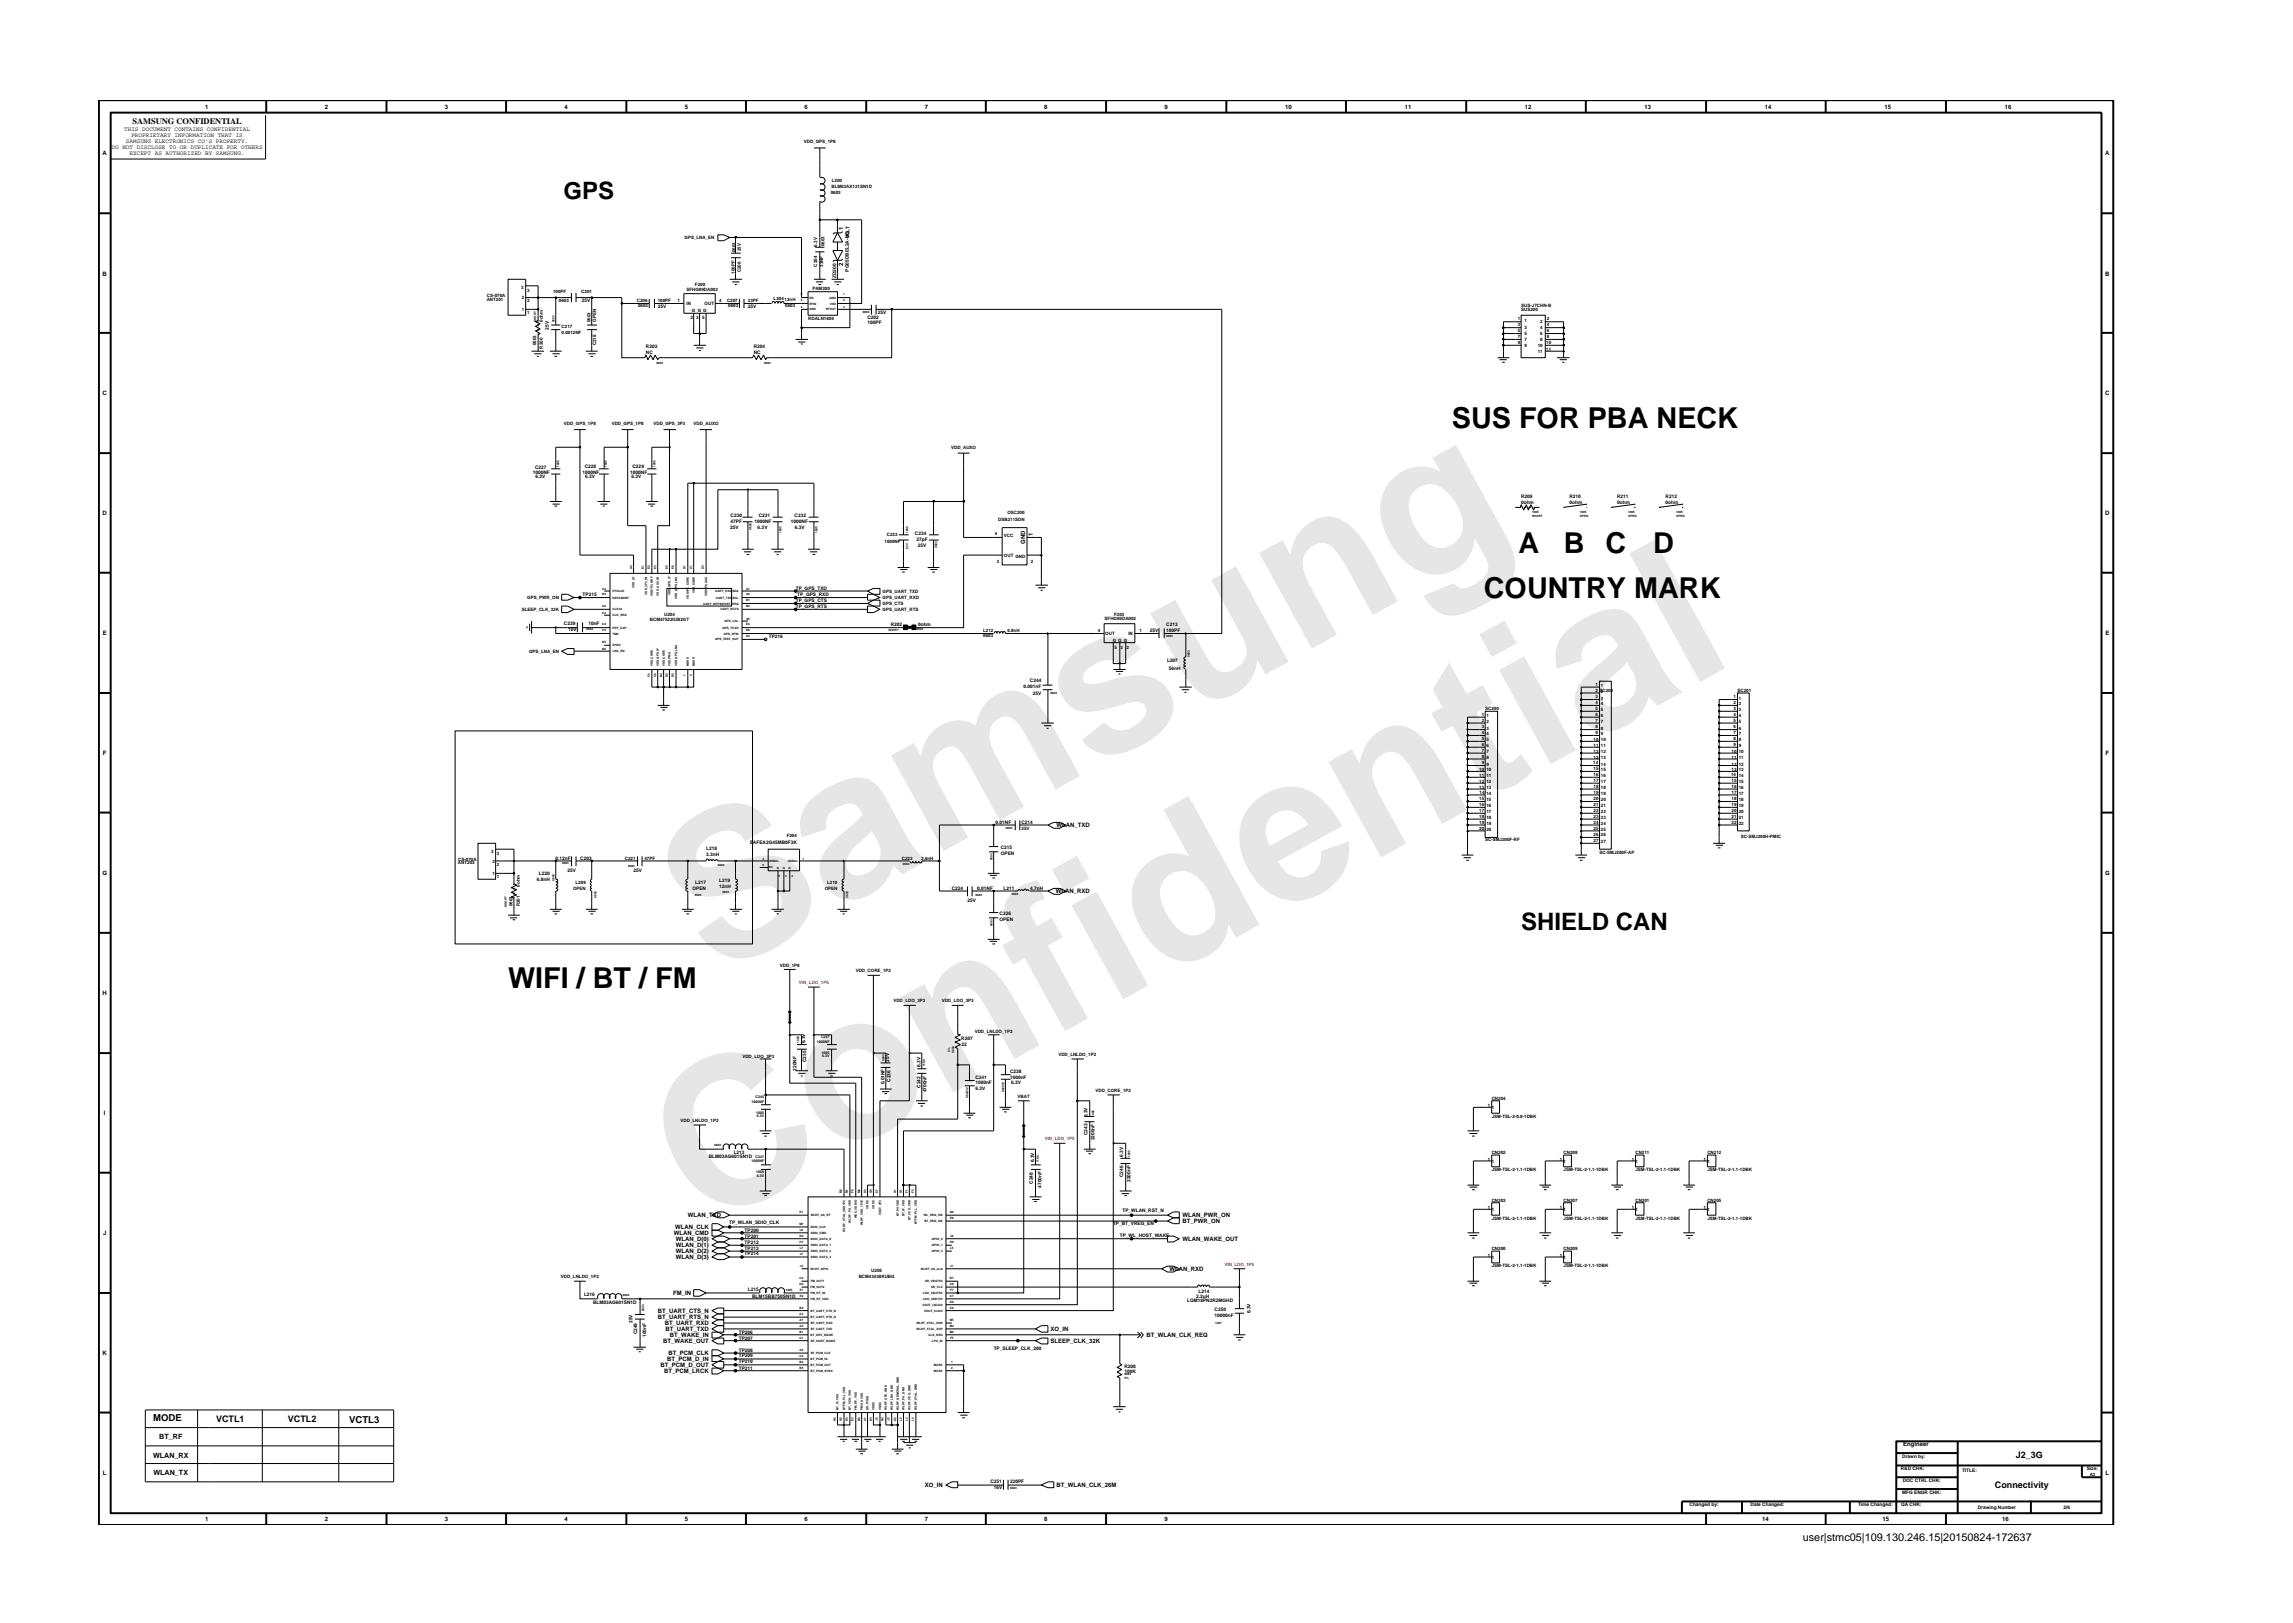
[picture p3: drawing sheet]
<svg xmlns="http://www.w3.org/2000/svg" width="297mm" height="210mm" viewBox="0 0 297 210" stroke-linecap="round" stroke-linejoin="round" font-family="sans-serif">
<defs><g id="words">
<g font-size="26.5" fill="#e6e6e6">
<text x="92.4" y="126.7" transform="rotate(-29 92.4 126.7)">Samsung</text>
<text x="91.1" y="159.4" transform="rotate(-29 91.1 159.4)">Confidential</text>
</g>
<g font-size="3.7">
<text x="188.1" y="55.4">SUS FOR PBA NECK</text>
<text x="196.7" y="71.6">A</text>
<text x="202.6" y="71.6">B</text>
<text x="208" y="71.6">C</text>
<text x="214.2" y="71.6">D</text>
<text x="192.2" y="77.4">COUNTRY MARK</text>
<text x="65.8" y="128">WIFI / BT / FM</text>
</g>
<g font-size="3.1">
<text x="73" y="25.8">GPS</text>
<text x="197" y="120.5">SHIELD CAN</text>
</g>
<text font-size="1.4" x="233.5" y="199.7">user|stmc05|109.130.246.15|20150824-172637</text>
<g font-size="1.2">
<text x="19.8" y="184">MODE</text>
<text x="28" y="184.3">VCTL1</text>
<text x="37.3" y="184.3">VCTL2</text>
<text x="45.2" y="184.3">VCTL3</text>
<text x="261.1" y="188.8">J2_3G</text>
<text x="258.4" y="192.7">Connectivity</text>
</g>
<text font-size="1.1" x="17.2" y="16.1">SAMSUNG CONFIDENTIAL</text>
<g font-size=".9">
<text x="19.8" y="188.8">WLAN_RX</text>
<text x="19.9" y="191.1">WLAN_TX</text>
<text x="20.6" y="186.5">BT_RF</text>
</g>
<g font-size=".8">
<text x="16.1" y="17">THIS DOCUMENT CONTAINS CONFIDENTIAL</text>
<text x="17" y="17.8">PROPRIETARY INFORMATION THAT IS</text>
<text x="26.6" y="14.1">1</text>
<text x="42.1" y="14.1">2</text>
<text x="57.6" y="14.1">3</text>
<text x="73.1" y="14.1">4</text>
<text x="88.7" y="14.1">5</text>
<text x="104.2" y="14.1">6</text>
<text x="119.8" y="14.1">7</text>
<text x="135.3" y="14.1">8</text>
<text x="150.9" y="14.1">9</text>
<text x="166.5" y="14.1">10</text>
<text x="182" y="14.1">11</text>
<text x="197.5" y="14.1">12</text>
<text x="213" y="14.1">13</text>
<text x="228.6" y="14.1">14</text>
<text x="244.1" y="14.1">15</text>
<text x="259.7" y="14.1">16</text>
<text x="13.3" y="20.1">A</text>
<text x="14.5" y="19.3">DO NOT DISCLOSE TO OR DUPLICATE FOR OTHERS</text>
<text x="16.3" y="18.5">SAMSUNG ELECTRONICS CO’S PROPERTY.</text>
<text x="16.8" y="20.1">EXCEPT AS AUTHORIZED BY SAMSUNG.</text>
<text x="272.7" y="20.1">A</text>
<text x="109.2" y="29.8" transform="rotate(-90 109.2 29.8)">1</text>
<text x="13.3" y="35.7">B</text>
<text x="109.2" y="34.5" transform="rotate(-90 109.2 34.5)">2</text>
<text x="272.7" y="35.7">B</text>
<text x="13.3" y="51.2">C</text>
<text x="272.7" y="51.2">C</text>
<text x="13.3" y="66.8">D</text>
<text x="132.8" y="70.5" transform="rotate(-90 132.8 70.5)">GND</text>
<text x="133.8" y="69.5" transform="rotate(-90 133.8 69.5)">1</text>
<text x="272.7" y="66.8">D</text>
<text x="13.3" y="82.3">E</text>
<text x="272.7" y="82.3">E</text>
<text x="13.3" y="97.8">F</text>
<text x="272.8" y="97.8">F</text>
<text x="136.9" y="107.2">WLAN_TXD</text>
<text x="13.3" y="113.3">G</text>
<text x="272.7" y="113.3">G</text>
<text x="136.8" y="115.7">WLAN_RXD</text>
<text x="13.3" y="128.9">H</text>
<text x="13.5" y="144.4">I</text>
<text x="13.4" y="160">J</text>
<text x="87.3" y="160">WLAN_CMD</text>
<text x="87.4" y="159.2">WLAN_CLK</text>
<text x="87.5" y="161.6">WLAN_D(1)</text>
<text x="87.5" y="160.8">WLAN_D(0)</text>
<text x="89.1" y="157.7">WLAN_TXD</text>
<text x="153.2" y="160.8">WLAN_WAKE_OUT</text>
<text x="153.2" y="158.5">BT_PWR_ON</text>
<text x="153.2" y="157.7">WLAN_PWR_ON</text>
<text x="87.2" y="167.8">FM_IN</text>
<text x="87.5" y="163.1">WLAN_D(3)</text>
<text x="87.5" y="162.4">WLAN_D(2)</text>
<text x="151.5" y="164.6">WLAN_RXD</text>
<text x="85.2" y="170.1">BT_UART_CTS_N</text>
<text x="85.2" y="170.9">BT_UART_RTS_N</text>
<text x="85.9" y="174">BT_WAKE_OUT</text>
<text x="86.1" y="171.7">BT_UART_RXD</text>
<text x="86.2" y="172.4">BT_UART_TXD</text>
<text x="86.8" y="173.2">BT_WAKE_IN</text>
<text x="136.1" y="172.4">XO_IN</text>
<text x="136.1" y="174">SLEEP_CLK_32K</text>
<text x="148.5" y="173.2">BT_WLAN_CLK_REQ</text>
<text x="13.3" y="175.5">K</text>
<text x="85.5" y="177.1">BT_PCM_D_OUT</text>
<text x="86" y="177.9">BT_PCM_LRCK</text>
<text x="86.4" y="176.3">BT_PCM_D_IN</text>
<text x="86.6" y="175.6">BT_PCM_CLK</text>
<text x="13.3" y="191.1">L</text>
<text x="246.5" y="187.3">Engineer</text>
<text x="272.8" y="191.1">L</text>
<text x="26.6" y="197.1">1</text>
<text x="42.1" y="197.1">2</text>
<text x="57.6" y="197.1">3</text>
<text x="73.1" y="197.1">4</text>
<text x="88.7" y="197.1">5</text>
<text x="104.2" y="197.1">6</text>
<text x="119.8" y="197.1">7</text>
<text x="119.8" y="192.7">XO_IN</text>
<text x="135.3" y="197.1">8</text>
<text x="136.8" y="192.7">BT_WLAN_CLK_26M</text>
<text x="150.9" y="197.1">9</text>
<text x="228.3" y="197.1">14</text>
<text x="243.9" y="197.1">15</text>
<text x="259.4" y="197.1">16</text>
</g>
<g font-size=".6">
<text x="104.1" y="18.5">VDD_GPS_1P8</text>
<text x="107.8" y="23.6">L200</text>
<text x="107.6" y="25.2">0603</text>
<text x="107.7" y="24.4">BLM03AX121SN1D</text>
<text x="88.7" y="31">GPS_LNA_EN</text>
<text x="95.2" y="35.4" transform="rotate(-90 95.2 35.4)">100PF</text>
<text x="95.3" y="32.7" transform="rotate(-90 95.3 32.7)">0603</text>
<text x="96" y="35.3" transform="rotate(-90 96 35.3)">C200</text>
<text x="96" y="32.6" transform="rotate(-90 96 32.6)">25V</text>
<text x="105.9" y="34.5" transform="rotate(-90 105.9 34.5)">C204</text>
<text x="105.9" y="32" transform="rotate(-90 105.9 32)">6.3V</text>
<text x="106.6" y="34.6" transform="rotate(-90 106.6 34.6)">33NF</text>
<text x="106.8" y="31.9" transform="rotate(-90 106.8 31.9)">0603</text>
<text x="110" y="35.2" transform="rotate(-90 110 35.2)">PG05DBEL2A-NC</text>
<text x="110" y="30.9" transform="rotate(-90 110 30.9)">VOLT</text>
<text x="63.1" y="39">ANT201</text>
<text x="63.1" y="38.5">CS-070A</text>
<text x="67.5" y="37.5">3</text>
<text x="67.6" y="40.3">1</text>
<text x="67.6" y="38.8">2</text>
<text x="68.3" y="40.7">1</text>
<text x="68.3" y="39.1">2</text>
<text x="68.3" y="37.8">3</text>
<text x="70.3" y="41.7" transform="rotate(-90 70.3 41.7)">0ohm</text>
<text x="71.7" y="38">100PF</text>
<text x="72.4" y="39.1">0603</text>
<text x="75.3" y="38">C201</text>
<text x="75.4" y="39.1">25V</text>
<text x="76.5" y="41.8" transform="rotate(-90 76.5 41.8)">0603</text>
<text x="77.2" y="41.7" transform="rotate(-90 77.2 41.7)">OPEN</text>
<text x="82.5" y="39.1">C206</text>
<text x="82.7" y="39.7">0603</text>
<text x="85.2" y="39.9">25V</text>
<text x="85.2" y="39.1">100PF</text>
<text x="87.7" y="39.1">1</text>
<text x="88.9" y="39.5">IN</text>
<text x="88.9" y="37.7">SFHG89DA002</text>
<text x="89.4" y="41.3">2</text>
<text x="89.6" y="40.4">G G G</text>
<text x="90" y="37">F200</text>
<text x="90.2" y="41.3">3</text>
<text x="91" y="41.3">5</text>
<text x="91.3" y="39.5">OUT</text>
<text x="93.2" y="39.1">4</text>
<text x="94.2" y="39.1">C207</text>
<text x="94.3" y="39.7">0603</text>
<text x="96.9" y="39.1">33PF</text>
<text x="96.9" y="39.9">25V</text>
<text x="100.2" y="38.8">L204</text>
<text x="101.6" y="39">12nH</text>
<text x="101.7" y="39.7">0603</text>
<text x="104.7" y="41.5">RDALN1609</text>
<text x="105.2" y="37.6">PAM200</text>
<text x="108.3" y="36" transform="rotate(-90 108.3 36)">ZD200</text>
<text x="112.4" y="41.3">C202</text>
<text x="113.7" y="40.7">25V</text>
<text x="196.6" y="41.5">1</text>
<text x="197" y="40.3">SUS200</text>
<text x="197" y="39.7">SUS-J7CHN-B</text>
<text x="197.5" y="41.7">1</text>
<text x="199.5" y="41.9">2</text>
<text x="200.4" y="41.5">2</text>
<text x="69.5" y="44.7" transform="rotate(-90 69.5 44.7)">0603</text>
<text x="70.3" y="45.2" transform="rotate(-90 70.3 45.2)">R200</text>
<text x="71.1" y="42.7" transform="rotate(-90 71.1 42.7)">25V</text>
<text x="72.8" y="42.4">C217</text>
<text x="72.8" y="43.2">0.0012NF</text>
<text x="77.2" y="44.7" transform="rotate(-90 77.2 44.7)">C218</text>
<text x="83.7" y="45.1">R203</text>
<text x="83.7" y="45.8">NC</text>
<text x="97.6" y="45.1">R204</text>
<text x="97.6" y="45.8">NC</text>
<text x="112.4" y="42">100PF</text>
<text x="196.6" y="43.8">7</text>
<text x="196.6" y="43">5</text>
<text x="196.6" y="42.3">3</text>
<text x="196.6" y="44.6">9</text>
<text x="197.5" y="44.1">7</text>
<text x="197.5" y="43.4">5</text>
<text x="197.5" y="42.6">3</text>
<text x="197.5" y="45">9</text>
<text x="199.2" y="45">10</text>
<text x="199.2" y="45.7">11</text>
<text x="199.5" y="43.4">6</text>
<text x="199.5" y="42.6">4</text>
<text x="199.5" y="44.1">8</text>
<text x="200.3" y="44.6">10</text>
<text x="200.3" y="45.4">11</text>
<text x="200.4" y="43">6</text>
<text x="200.4" y="42.3">4</text>
<text x="200.4" y="43.8">8</text>
<text x="73.1" y="55.1">VDD_GPS_1P8</text>
<text x="79.2" y="55.1">VDD_GPS_1P8</text>
<text x="84.7" y="55.1">VDD_GPS_3P3</text>
<text x="89.8" y="55.1">VDD_AUXO</text>
<text x="123.2" y="58.2">VDD_AUXO</text>
<text x="69" y="61.4">1000NF</text>
<text x="69.3" y="60.8">C227</text>
<text x="69.4" y="61.9">6.3V</text>
<text x="75.5" y="61.4">1000NF</text>
<text x="75.8" y="60.7">C228</text>
<text x="75.8" y="61.9">6.3V</text>
<text x="81.6" y="61.4">1000NF</text>
<text x="81.8" y="61.9">6.3V</text>
<text x="81.9" y="60.7">C229</text>
<text x="197" y="65.3">0ohm</text>
<text x="197" y="64.5">R209</text>
<text x="203.3" y="64.5">R210</text>
<text x="203.3" y="65.3">0ohm</text>
<text x="209.5" y="64.5">R211</text>
<text x="209.5" y="65.3">0ohm</text>
<text x="215.8" y="65.3">0ohm</text>
<text x="215.8" y="64.5">R212</text>
<text x="94.6" y="68.6">25V</text>
<text x="94.6" y="66.9">C230</text>
<text x="94.6" y="67.7">47PF</text>
<text x="97.7" y="67.7">1000NF</text>
<text x="98.1" y="68.6">6.3V</text>
<text x="98.3" y="66.9">C231</text>
<text x="102.5" y="67.7">1000NF</text>
<text x="102.9" y="66.9">C232</text>
<text x="103" y="68.6">6.3V</text>
<text x="114.6" y="70.4">1000NF</text>
<text x="114.9" y="69.5">C233</text>
<text x="118.5" y="69.3">C234</text>
<text x="118.7" y="70.1">27pF</text>
<text x="118.9" y="70.8">25V</text>
<text x="128.9" y="69.3">4</text>
<text x="129.3" y="67.5">DSB211SDN</text>
<text x="130.1" y="69.6">VCC</text>
<text x="130.5" y="66.5">OSC200</text>
<text x="68.3" y="77.6">GPS_PWR_ON</text>
<text x="75.5" y="77.2">TP215</text>
<text x="103.1" y="76.5">TP_GPS_TXD</text>
<text x="103.1" y="78">TP_GPS_CTS</text>
<text x="103.3" y="77.2">TP_GPS_RXD</text>
<text x="114.3" y="76.8">GPS_UART_TXD</text>
<text x="114.3" y="77.6">GPS_UART_RXD</text>
<text x="129.1" y="72.9">3</text>
<text x="130.1" y="72.2">OUT</text>
<text x="131.5" y="72.3">GND</text>
<text x="133.5" y="72.9">2</text>
<text x="67.6" y="79.2">SLEEP_CLK_32K</text>
<text x="73" y="80.9">C239</text>
<text x="73.6" y="81.8">10V</text>
<text x="76.2" y="80.9">10nF</text>
<text x="84.2" y="80.5">BCM47522IUB2GT</text>
<text x="86" y="79.7">U204</text>
<text x="99.6" y="82.6">TP216</text>
<text x="103.1" y="78.7">TP_GPS_RTS</text>
<text x="114.3" y="78.4">GPS_CTS</text>
<text x="114.3" y="79.2">GPS_UART_RTS</text>
<text x="115.4" y="81.1">R202</text>
<text x="118.9" y="81.1">0ohm</text>
<text x="127.4" y="81.8">L212</text>
<text x="127.4" y="82.5">0603</text>
<text x="130.5" y="81.8">6.8nH</text>
<text x="142.2" y="81.9">4</text>
<text x="143.1" y="80.3">SFHG89DA002</text>
<text x="143.2" y="82.2">OUT</text>
<text x="144.2" y="83.2">G G G</text>
<text x="144.3" y="79.7">F203</text>
<text x="146.2" y="82.3">IN</text>
<text x="147.6" y="81.8">1</text>
<text x="149" y="81.8">25V</text>
<text x="151.1" y="81.8">100PF</text>
<text x="151.1" y="81.1">C213</text>
<text x="68.5" y="84.6">GPS_LNA_EN</text>
<text x="132.6" y="89.1">0.001nF</text>
<text x="133.4" y="88.4">C244</text>
<text x="144.4" y="84.1">5</text>
<text x="145.2" y="84.1">3</text>
<text x="145.9" y="84.1">2</text>
<text x="151.2" y="85.8">L207</text>
<text x="151.4" y="86.8">56nH</text>
<text x="206.7" y="89.7">2</text>
<text x="206.7" y="88.8">1</text>
<text x="207.2" y="89.7">SC202</text>
<text x="207.4" y="89.8">2</text>
<text x="207.4" y="89">1</text>
<text x="225.1" y="89.7">SC201</text>
<text x="133.8" y="90">25V</text>
<text x="192" y="95.9">5</text>
<text x="192" y="93.5">2</text>
<text x="192" y="94.3">3</text>
<text x="192" y="95.1">4</text>
<text x="192" y="92.7">1</text>
<text x="192.4" y="92">SC200</text>
<text x="192.6" y="95.3">4</text>
<text x="192.6" y="93.7">2</text>
<text x="192.6" y="94.5">3</text>
<text x="192.6" y="92.9">1</text>
<text x="206.7" y="90.5">3</text>
<text x="206.7" y="91.2">4</text>
<text x="206.7" y="92">5</text>
<text x="206.7" y="92.7">6</text>
<text x="206.7" y="93.5">7</text>
<text x="206.7" y="94.3">8</text>
<text x="206.7" y="95.1">9</text>
<text x="207.4" y="90.6">3</text>
<text x="207.4" y="91.4">4</text>
<text x="207.4" y="92.1">5</text>
<text x="207.4" y="92.9">6</text>
<text x="207.4" y="93.7">7</text>
<text x="207.4" y="94.5">8</text>
<text x="207.4" y="95.3">9</text>
<text x="224.6" y="92.7">4</text>
<text x="224.6" y="93.5">5</text>
<text x="224.6" y="94.3">6</text>
<text x="224.6" y="95.1">7</text>
<text x="224.6" y="95.9">8</text>
<text x="224.6" y="91.2">2</text>
<text x="224.6" y="92">3</text>
<text x="224.6" y="90.5">1</text>
<text x="225.2" y="92.9">4</text>
<text x="225.2" y="93.7">5</text>
<text x="225.2" y="94.5">6</text>
<text x="225.2" y="95.3">7</text>
<text x="225.2" y="91.4">2</text>
<text x="225.2" y="92.1">3</text>
<text x="225.2" y="90.6">1</text>
<text x="191.6" y="99.9">10</text>
<text x="191.6" y="100.7">11 11</text>
<text x="191.6" y="101.5">12 12</text>
<text x="192" y="96.6">6</text>
<text x="192" y="97.4">7</text>
<text x="192" y="98.2">8</text>
<text x="192" y="99">9</text>
<text x="192.6" y="96">5</text>
<text x="192.6" y="96.8">6</text>
<text x="192.6" y="97.6">7</text>
<text x="192.6" y="98.3">8</text>
<text x="192.6" y="99.2">9</text>
<text x="192.6" y="99.9">10</text>
<text x="206.4" y="99">14</text>
<text x="206.4" y="98.3">13</text>
<text x="206.4" y="99.8">15</text>
<text x="206.4" y="100.5">16</text>
<text x="206.4" y="101.3">17</text>
<text x="206.4" y="96">10</text>
<text x="206.4" y="96.8">11 11</text>
<text x="206.4" y="97.6">12 12</text>
<text x="207.4" y="98.3">13</text>
<text x="207.4" y="99.2">14</text>
<text x="207.4" y="99.9">15</text>
<text x="207.4" y="100.7">16</text>
<text x="207.4" y="101.5">17</text>
<text x="207.4" y="96">10</text>
<text x="224.3" y="100.5">14</text>
<text x="224.3" y="97.6">10 10</text>
<text x="224.3" y="99.9">13 13</text>
<text x="224.3" y="101.3">15</text>
<text x="224.3" y="98.3">11</text>
<text x="224.3" y="99.2">12</text>
<text x="224.6" y="96.6">9</text>
<text x="225.2" y="96">8</text>
<text x="225.2" y="96.8">9</text>
<text x="225.2" y="98.3">11</text>
<text x="225.2" y="99.2">12</text>
<text x="225.2" y="100.7">14</text>
<text x="225.2" y="101.5">15</text>
<text x="129" y="106.7">0.01NF</text>
<text x="132.3" y="106.7">C214</text>
<text x="132.3" y="107.5">25V</text>
<text x="191.6" y="104.4">16</text>
<text x="191.6" y="105.2">17</text>
<text x="191.6" y="105.9">18</text>
<text x="191.6" y="106.7">19</text>
<text x="191.6" y="107.6">20</text>
<text x="191.6" y="102.2">13</text>
<text x="191.6" y="103.7">15</text>
<text x="191.7" y="102.9">14</text>
<text x="192.6" y="103.8">15</text>
<text x="192.6" y="104.6">16</text>
<text x="192.6" y="105.4">17</text>
<text x="192.6" y="106.1">18</text>
<text x="192.6" y="106.9">19</text>
<text x="192.6" y="107.6">20</text>
<text x="192.6" y="102.2">13</text>
<text x="192.6" y="103">14</text>
<text x="206.4" y="103.7">20</text>
<text x="206.4" y="104.4">21</text>
<text x="206.4" y="105.2">22</text>
<text x="206.4" y="105.9">23</text>
<text x="206.4" y="106.7">24</text>
<text x="206.4" y="107.6">25</text>
<text x="206.4" y="102.1">18</text>
<text x="206.4" y="102.9">19</text>
<text x="207.4" y="103.8">20</text>
<text x="207.4" y="104.6">21</text>
<text x="207.4" y="105.4">22</text>
<text x="207.4" y="106.1">23</text>
<text x="207.4" y="106.9">24</text>
<text x="207.4" y="107.6">25</text>
<text x="207.4" y="102.2">18</text>
<text x="207.4" y="103">19</text>
<text x="224.3" y="103.7">18</text>
<text x="224.3" y="104.4">19</text>
<text x="224.3" y="105.2">20</text>
<text x="224.3" y="105.9">21</text>
<text x="224.3" y="106.7">22</text>
<text x="224.3" y="102.1">16</text>
<text x="224.3" y="102.9">17</text>
<text x="225.2" y="103">17</text>
<text x="225.2" y="103.8">18</text>
<text x="225.2" y="104.6">19</text>
<text x="225.2" y="105.4">20</text>
<text x="225.2" y="106.1">21</text>
<text x="225.2" y="106.9">22</text>
<text x="225.2" y="102.2">16</text>
<text x="59.3" y="112">ANT203</text>
<text x="59.4" y="111.5">CS-070A</text>
<text x="63.6" y="110.5">3</text>
<text x="63.8" y="113.4">1</text>
<text x="63.8" y="111.7">2</text>
<text x="64.4" y="113.7">1</text>
<text x="64.4" y="112.1">2</text>
<text x="64.4" y="110.8">3</text>
<text x="69.8" y="113.3">L220</text>
<text x="72" y="111.4">0.12nF</text>
<text x="73.5" y="113">25V</text>
<text x="75.2" y="111.4">C203</text>
<text x="80.9" y="111.4">C221</text>
<text x="82.1" y="113">25V</text>
<text x="83.5" y="111.4">47PF</text>
<text x="91.5" y="110.2">L218</text>
<text x="91.5" y="110.9">3.3nH</text>
<text x="97.1" y="109.3">SAFEA2G45MB0F3K</text>
<text x="101.9" y="108.4">F204</text>
<text x="116.8" y="111.4">C222</text>
<text x="119.3" y="111.4">3.6nH</text>
<text x="129.7" y="110">C215</text>
<text x="129.7" y="110.8">OPEN</text>
<text x="192.4" y="109">SC-SMJ200F-RF</text>
<text x="206.4" y="108.3">26</text>
<text x="206.4" y="109.1">27</text>
<text x="207.2" y="110.6">SC-SMJ200F-AP</text>
<text x="207.4" y="108.3">26</text>
<text x="207.4" y="109.2">27</text>
<text x="225.5" y="108.6">SC-SMJ200H-PMIC</text>
<text x="66.4" y="117.4" transform="rotate(-90 66.4 117.4)">0603</text>
<text x="67.3" y="117.4" transform="rotate(-90 67.3 117.4)">R201</text>
<text x="67.3" y="114.9" transform="rotate(-90 67.3 114.9)">0ohm</text>
<text x="69.5" y="114.1">6.8nH</text>
<text x="74.2" y="115.3">OPEN</text>
<text x="74.6" y="114.5">L209</text>
<text x="89.7" y="115.3">OPEN</text>
<text x="90.1" y="114.5">L217</text>
<text x="93.2" y="114.2">L219</text>
<text x="93.2" y="115.1">12nH</text>
<text x="106.8" y="115.3">OPEN</text>
<text x="107.2" y="114.5">L210</text>
<text x="123.3" y="115.3">C224</text>
<text x="125.3" y="116.9">25V</text>
<text x="126.6" y="115.3">0.01NF</text>
<text x="129.5" y="118.6">C226</text>
<text x="129.5" y="119.3">OPEN</text>
<text x="130" y="115.3">L211</text>
<text x="133.5" y="115.3">4.7nH</text>
<text x="101" y="125.2">VDD_1P8</text>
<text x="110.8" y="126">VDD_CORE_1P2</text>
<text x="115.7" y="129.9">VDD_LDO_3P3</text>
<text x="122" y="129.9">VDD_LDO_3P3</text>
<text x="96.2" y="137.1">VDD_LDO_3P3</text>
<text x="104.3" y="135.2" transform="rotate(-90 104.3 135.2)">6.3V</text>
<text x="104.4" y="137.6" transform="rotate(-90 104.4 137.6)">C235</text>
<text x="115.2" y="137.5" transform="rotate(-90 115.2 137.5)">25V</text>
<text x="124.5" y="134.8">R207</text>
<text x="124.6" y="135.5">22</text>
<text x="126.3" y="133.8">VDD_LNLDO_1P2</text>
<text x="137.1" y="136.8">VDD_LNLDO_1P2</text>
<text x="103.2" y="138.7" transform="rotate(-90 103.2 138.7)">220NF</text>
<text x="114.6" y="140.5" transform="rotate(-90 114.6 140.5)">0.01NF</text>
<text x="115.3" y="140.2" transform="rotate(-90 115.3 140.2)">C236</text>
<text x="119.2" y="140.9" transform="rotate(-90 119.2 140.9)">C242</text>
<text x="119.2" y="138.2" transform="rotate(-90 119.2 138.2)">6.3V</text>
<text x="120" y="141.5" transform="rotate(-90 120 141.5)">4700nF</text>
<text x="126.4" y="141.3">6.3V</text>
<text x="126.4" y="139.7">C241</text>
<text x="126.4" y="140.5">1000nF</text>
<text x="130.8" y="139.7">1000nF</text>
<text x="130.8" y="139">C238</text>
<text x="131" y="140.5">6.3V</text>
<text x="131.8" y="142.2">VBAT</text>
<text x="141.9" y="141.5">VDD_CORE_1P2</text>
<text x="192.7" y="143.5">1</text>
<text x="193.2" y="143.7">1</text>
<text x="193.2" y="142.5">CN204</text>
<text x="88.2" y="145.4">VDD_LNLDO_1P2</text>
<text x="95" y="149.4">L213</text>
<text x="140.9" y="144.7" transform="rotate(-90 140.9 144.7)">6.3V</text>
<text x="140.9" y="147.1" transform="rotate(-90 140.9 147.1)">C243</text>
<text x="141.8" y="147.7" transform="rotate(-90 141.8 147.7)">2200nF</text>
<text x="145.5" y="149.9" transform="rotate(-90 145.5 149.9)">6.3V</text>
<text x="193.2" y="149.5">CN202</text>
<text x="193.2" y="144.8">JSM-TSL-2-0.8-1DBK</text>
<text x="202.6" y="149.5">CN208</text>
<text x="211.9" y="149.5">CN211</text>
<text x="221.2" y="149.5">CN212</text>
<text x="91.8" y="150">BLM03AG601SN1D</text>
<text x="133.8" y="153.4" transform="rotate(-90 133.8 153.4)">C248</text>
<text x="134" y="150.6" transform="rotate(-90 134 150.6)">6.3V</text>
<text x="134.9" y="153.9" transform="rotate(-90 134.9 153.9)">4700nF</text>
<text x="145.5" y="152.5" transform="rotate(-90 145.5 152.5)">C246</text>
<text x="146.4" y="153.1" transform="rotate(-90 146.4 153.1)">2200nF</text>
<text x="192.7" y="150.4">1</text>
<text x="193.2" y="155.7">CN203</text>
<text x="193.2" y="151.8">JSM-TSL-2-1.1-1DBK</text>
<text x="193.2" y="150.6">1</text>
<text x="202.1" y="150.4">1</text>
<text x="202.6" y="155.7">CN207</text>
<text x="202.6" y="150.6">1</text>
<text x="202.6" y="151.8">JSM-TSL-2-1.1-1DBK</text>
<text x="211.4" y="150.4">1</text>
<text x="211.9" y="155.7">CN201</text>
<text x="211.9" y="150.6">1</text>
<text x="211.9" y="151.8">JSM-TSL-2-1.1-1DBK</text>
<text x="220.7" y="150.4">1</text>
<text x="221.2" y="155.7">CN205</text>
<text x="221.2" y="150.6">1</text>
<text x="221.2" y="151.8">JSM-TSL-2-1.1-1DBK</text>
<text x="94.5" y="158.6">TP_WLAN_SDIO_CLK</text>
<text x="96.5" y="160.4">TP201</text>
<text x="96.5" y="159.6">TP200</text>
<text x="96.5" y="161.1">TP212</text>
<text x="96.5" y="161.9">TP213</text>
<text x="144.2" y="158.8">TP_BT_VREG_EN</text>
<text x="145.1" y="160.2">TP_WL_HOST_WAKE</text>
<text x="145.4" y="157.1">TP_WLAN_RST_N</text>
<text x="192.7" y="156.7">1</text>
<text x="193.2" y="158">JSM-TSL-2-1.1-1DBK</text>
<text x="193.2" y="156.9">1</text>
<text x="193.2" y="161.9">CN200</text>
<text x="202.1" y="156.7">1</text>
<text x="202.6" y="158">JSM-TSL-2-1.1-1DBK</text>
<text x="202.6" y="161.9">CN209</text>
<text x="202.6" y="156.9">1</text>
<text x="211.4" y="156.7">1</text>
<text x="211.9" y="158">JSM-TSL-2-1.1-1DBK</text>
<text x="211.9" y="156.9">1</text>
<text x="220.7" y="156.7">1</text>
<text x="221.2" y="156.9">1</text>
<text x="221.2" y="158">JSM-TSL-2-1.1-1DBK</text>
<text x="72.7" y="165.6">VDD_LNLDO_1P2</text>
<text x="75.7" y="167.9">L216</text>
<text x="96.5" y="162.6">TP214</text>
<text x="96.9" y="167.3">L215</text>
<text x="111.2" y="165.6">BCM43438KUBG</text>
<text x="112.9" y="164.8">U205</text>
<text x="155.2" y="167.5">L214</text>
<text x="192.7" y="162.8">1</text>
<text x="193.2" y="164.2">JSM-TSL-2-1.1-1DBK</text>
<text x="193.2" y="163.1">1</text>
<text x="202.1" y="162.8">1</text>
<text x="202.6" y="163.1">1</text>
<text x="202.6" y="164.2">JSM-TSL-2-1.1-1DBK</text>
<text x="76.8" y="168.9">BLM03AG601SN1D</text>
<text x="81.9" y="171.4" transform="rotate(-90 81.9 171.4)">25V</text>
<text x="82.5" y="172.9" transform="rotate(-90 82.5 172.9)">C249</text>
<text x="83.7" y="173.2" transform="rotate(-90 83.7 173.2)">100nF</text>
<text x="95.7" y="172.8">TP206</text>
<text x="95.7" y="173.6">TP207</text>
<text x="97.4" y="168.1">BLM15BB750SN1D</text>
<text x="153.8" y="168.7">LQM18PN2R2MGHD</text>
<text x="155" y="168.1">2.2uH</text>
<text x="157.3" y="170.6">10000nF</text>
<text x="157.3" y="169.9">C250</text>
<text x="162" y="170.1" transform="rotate(-90 162 170.1)">6.3V</text>
<text x="95.7" y="175.9">TP209</text>
<text x="95.7" y="176.6">TP210</text>
<text x="95.7" y="177.5">TP211</text>
<text x="95.7" y="175.1">TP208</text>
<text x="128.7" y="174.9">TP_SLEEP_CLK_200</text>
<text x="145.7" y="177.2">R208</text>
<text x="145.7" y="177.8">100K</text>
<text x="246.2" y="190.4">R&amp;D CHK:</text>
<text x="246.4" y="188.9">Drawn by:</text>
<text x="254.2" y="190.7">TITLE:</text>
<text x="270.3" y="190.4">Size:</text>
<text x="270.7" y="191.2">A3</text>
<text x="128.3" y="192.1">C251</text>
<text x="128.7" y="192.9">16V</text>
<text x="130.8" y="192.1">220PF</text>
<text x="218.9" y="195.1">Changed by:</text>
<text x="226.8" y="195.1">Date Changed:</text>
<text x="240.7" y="195.1">Time Changed:</text>
<text x="246.3" y="195.1">QA CHK:</text>
<text x="246.4" y="193.5">MFG ENGR CHK:</text>
<text x="246.5" y="192">DOC CTRL CHK:</text>
<text x="256.2" y="195.5">Drawing Number</text>
<text x="267.3" y="195.5">2/6</text>
</g>
<g font-size=".6" fill="#f00">
<text x="103.5" y="127.5">VIN_LDO_1P5</text>
<text x="135.3" y="147.7">VIN_LDO_1P5</text>
<text x="158.6" y="164">VIN_LDO_1P5</text>
</g>
<g font-size=".5">
<text x="105.8" y="135.1">1000NF</text>
<text x="106.4" y="134.5">C237</text>
<text x="106.4" y="136.5">1005</text>
<text x="106.5" y="136.9">6.3V</text>
<text x="97.3" y="142.9">1000NF</text>
<text x="97.9" y="142.3">C245</text>
<text x="98" y="144.3">1005</text>
<text x="98" y="144.7">6.3V</text>
<text x="97.3" y="150.6">1000NF</text>
<text x="97.9" y="150.1">C247</text>
<text x="98" y="152">1005</text>
<text x="98" y="152.4">6.3V</text>
</g>
<g font-size=".4">
<text x="69.5" y="41.7" transform="rotate(-90 69.5 41.7)">SHORT</text>
<text x="71.8" y="41.8" transform="rotate(-90 71.8 41.8)">0603</text>
<text x="103.7" y="39.9">4</text>
<text x="103.7" y="39">5</text>
<text x="103.7" y="38.3">6</text>
<text x="104.8" y="39.5">RFIN</text>
<text x="104.8" y="38.7">EN</text>
<text x="104.8" y="40.2">GND</text>
<text x="107" y="40.2">RFOUT</text>
<text x="107.5" y="38.7">GND</text>
<text x="107.5" y="39.5">VDD</text>
<text x="109.2" y="38.3">1</text>
<text x="109.2" y="39">2</text>
<text x="109.2" y="39.9">3</text>
<text x="111.8" y="40.5">0603</text>
<text x="85" y="47.1">0603</text>
<text x="99" y="47.1">0603</text>
<text x="72.4" y="60.5" transform="rotate(-90 72.4 60.5)">1005</text>
<text x="78.6" y="60.5" transform="rotate(-90 78.6 60.5)">1005</text>
<text x="84.9" y="60.5" transform="rotate(-90 84.9 60.5)">1005</text>
<text x="97.3" y="68.6" transform="rotate(-90 97.3 68.6)">0603</text>
<text x="101.2" y="69" transform="rotate(-90 101.2 69)">1005</text>
<text x="105.9" y="69" transform="rotate(-90 105.9 69)">1005</text>
<text x="117.6" y="71.2" transform="rotate(-90 117.6 71.2)">6.3V</text>
<text x="117.6" y="69" transform="rotate(-90 117.6 69)">1005</text>
<text x="121.4" y="71" transform="rotate(-90 121.4 71)">0603</text>
<text x="198.5" y="66.5">1005</text>
<text x="198.5" y="66.9">SHORT</text>
<text x="204.7" y="66.9">OPEN</text>
<text x="204.7" y="66.5">1005</text>
<text x="210.9" y="66.5">1005</text>
<text x="210.9" y="66.9">OPEN</text>
<text x="217.1" y="66.9">OPEN</text>
<text x="217.1" y="66.5">1005</text>
<text x="78" y="77.1">B3</text>
<text x="78" y="76.4">A3</text>
<text x="79.4" y="77.6">NSTANDBY</text>
<text x="79.4" y="76.7">IFVALID</text>
<text x="81.9" y="73.8" transform="rotate(-90 81.9 73.8)">A4</text>
<text x="82.2" y="76.2" transform="rotate(-90 82.2 76.2)">VDD_IO</text>
<text x="83.4" y="73.8" transform="rotate(-90 83.4 73.8)">E1</text>
<text x="83.8" y="77" transform="rotate(-90 83.8 77)">VDD_3P3_IN</text>
<text x="84.2" y="73.8" transform="rotate(-90 84.2 73.8)">E2</text>
<text x="84.6" y="77.3" transform="rotate(-90 84.6 77.3)">VDD1P2_GRF</text>
<text x="85" y="73.8" transform="rotate(-90 85 73.8)">E3</text>
<text x="85.3" y="77.2" transform="rotate(-90 85.3 77.2)">VDD_AUX_IN</text>
<text x="86.5" y="73.8" transform="rotate(-90 86.5 73.8)">E5</text>
<text x="86.9" y="77.1" transform="rotate(-90 86.9 77.1)">VDD_GPS_IF</text>
<text x="87.3" y="73.8" transform="rotate(-90 87.3 73.8)">E6</text>
<text x="87.7" y="77.6" transform="rotate(-90 87.7 77.6)">VDD_GPS_LNA</text>
<text x="88.8" y="73.8" transform="rotate(-90 88.8 73.8)">D1</text>
<text x="89.2" y="77.6" transform="rotate(-90 89.2 77.6)">VDD1P1_CORE</text>
<text x="89.7" y="73.8" transform="rotate(-90 89.7 73.8)">C1</text>
<text x="90" y="76.9" transform="rotate(-90 90 76.9)">VDD_CORE</text>
<text x="91.2" y="73.8" transform="rotate(-90 91.2 73.8)">D3</text>
<text x="91.6" y="77.3" transform="rotate(-90 91.6 77.3)">VDD1P8_AUX</text>
<text x="92.7" y="76.7">UART_RXD|SDA</text>
<text x="92.7" y="77.6">UART_TXD|SCL</text>
<text x="96.6" y="77.9">B1</text>
<text x="96.6" y="76.4">A1</text>
<text x="96.6" y="77.1">A2</text>
<text x="76" y="81.6">0603</text>
<text x="78" y="78.7">A6</text>
<text x="78" y="81.8">C5</text>
<text x="78" y="83.3">B5</text>
<text x="78" y="81">C2</text>
<text x="78" y="79.5">C3</text>
<text x="79.4" y="79.1">CLK32</text>
<text x="79.4" y="82.2">TM0</text>
<text x="79.4" y="83.7">SYNC</text>
<text x="79.4" y="81.4">REF_CAP</text>
<text x="79.4" y="79.8">CLK_REQ</text>
<text x="91.1" y="78.3">UART_NRTS|HOST_REQ</text>
<text x="92.6" y="83">GPS_TEST_OUT</text>
<text x="93.3" y="79.1">UART_NCTS</text>
<text x="93.6" y="81.4">GPS_TCXO</text>
<text x="93.8" y="82.2">GPS_RFIN</text>
<text x="93.9" y="80.6">GPS_CAL</text>
<text x="96.6" y="81.8">D6</text>
<text x="96.6" y="80.3">A5</text>
<text x="96.6" y="78.7">B2</text>
<text x="96.6" y="82.6">D4</text>
<text x="96.6" y="81">E4</text>
<text x="115.1" y="81.8">SHORT</text>
<text x="118.7" y="81.6">0603</text>
<text x="151.1" y="82.5">0603</text>
<text x="78" y="84.2">B6</text>
<text x="79.4" y="84.5">LNA_EN</text>
<text x="84.2" y="87.7" transform="rotate(-90 84.2 87.7)">C4</text>
<text x="84.6" y="86.3" transform="rotate(-90 84.6 86.3)">VSS_CORE</text>
<text x="85" y="87.7" transform="rotate(-90 85 87.7)">C6</text>
<text x="85.3" y="86.3" transform="rotate(-90 85.3 86.3)">VSS_GPS_IF</text>
<text x="85.8" y="87.7" transform="rotate(-90 85.8 87.7)">B4</text>
<text x="86.1" y="86.3" transform="rotate(-90 86.1 86.3)">VSS_CORE</text>
<text x="86.5" y="87.7" transform="rotate(-90 86.5 87.7)">D2</text>
<text x="86.9" y="86.3" transform="rotate(-90 86.9 86.3)">VSS_PMU</text>
<text x="87.3" y="87.7" transform="rotate(-90 87.3 87.7)">D5</text>
<text x="87.7" y="86.3" transform="rotate(-90 87.7 86.3)">VSS_GPS_LNA</text>
<text x="88.8" y="87.6" transform="rotate(-90 88.8 87.6)">1</text>
<text x="89.2" y="86.3" transform="rotate(-90 89.2 86.3)">MARK</text>
<text x="89.7" y="87.6" transform="rotate(-90 89.7 87.6)">2</text>
<text x="90" y="86.3" transform="rotate(-90 90 86.3)">MARK</text>
<text x="136.1" y="89.9">0603</text>
<text x="154.2" y="85.1" transform="rotate(-90 154.2 85.1)">0603</text>
<text x="130.3" y="107.3">0603</text>
<text x="72.8" y="112">0603</text>
<text x="81.4" y="112.3">0603</text>
<text x="93" y="112.2">0603</text>
<text x="98.8" y="112.2">6</text>
<text x="98.8" y="111.4">4</text>
<text x="99.6" y="112.5">NC</text>
<text x="99.6" y="111.7">UNBAL</text>
<text x="100.6" y="112.6">G</text>
<text x="100.9" y="113.6">5</text>
<text x="101.4" y="112.6">G</text>
<text x="101.7" y="113.6">3</text>
<text x="102" y="111.7">UNBAL</text>
<text x="102.2" y="112.6">G</text>
<text x="102.5" y="113.6">2</text>
<text x="104" y="111.4">1</text>
<text x="116.9" y="112.1">0603</text>
<text x="128.6" y="111.5" transform="rotate(-90 128.6 111.5)">0603</text>
<text x="65.6" y="117.5" transform="rotate(-90 65.6 117.5)">SHORT</text>
<text x="71.8" y="114.1" transform="rotate(-90 71.8 114.1)">0603</text>
<text x="77.3" y="116.3" transform="rotate(-90 77.3 116.3)">0603</text>
<text x="90" y="116">0603</text>
<text x="93.6" y="115.7">0603</text>
<text x="109.9" y="116.3" transform="rotate(-90 109.9 116.3)">0603</text>
<text x="126.4" y="116.1">0603</text>
<text x="131.1" y="115.9">0603</text>
<text x="128.6" y="120" transform="rotate(-90 128.6 120)">0603</text>
<text x="103.5" y="135.1" transform="rotate(-90 103.5 135.1)">1005</text>
<text x="114.6" y="137.5" transform="rotate(-90 114.6 137.5)">0603</text>
<text x="123.1" y="136.2" transform="rotate(-90 123.1 136.2)">5%</text>
<text x="123.6" y="136.4" transform="rotate(-90 123.6 136.4)">0603</text>
<text x="119.9" y="138.1" transform="rotate(-90 119.9 138.1)">1106</text>
<text x="125.4" y="142.2" transform="rotate(-90 125.4 142.2)">062032</text>
<text x="130.1" y="141.4" transform="rotate(-90 130.1 141.4)">062032</text>
<text x="92.6" y="148.5">0603</text>
<text x="141.8" y="144.7" transform="rotate(-90 141.8 144.7)">1005</text>
<text x="146.4" y="149.9" transform="rotate(-90 146.4 149.9)">1005</text>
<text x="109.1" y="154.6" transform="rotate(-90 109.1 154.6)">M3</text>
<text x="109.8" y="154.6" transform="rotate(-90 109.8 154.6)">M1</text>
<text x="110.6" y="154.5" transform="rotate(-90 110.6 154.5)">F6</text>
<text x="111.4" y="154.6" transform="rotate(-90 111.4 154.6)">M2</text>
<text x="112.2" y="154.5" transform="rotate(-90 112.2 154.5)">D3</text>
<text x="112.9" y="154.5" transform="rotate(-90 112.9 154.5)">G4</text>
<text x="113.7" y="154.5" transform="rotate(-90 113.7 154.5)">E7</text>
<text x="116.1" y="154.5" transform="rotate(-90 116.1 154.5)">H1</text>
<text x="116.8" y="154.5" transform="rotate(-90 116.8 154.5)">G1</text>
<text x="117.6" y="154.5" transform="rotate(-90 117.6 154.5)">F1</text>
<text x="118.4" y="154.5" transform="rotate(-90 118.4 154.5)">F2</text>
<text x="134.6" y="150.6" transform="rotate(-90 134.6 150.6)">1106</text>
<text x="103.6" y="158.7">M7</text>
<text x="103.6" y="160.3">K6</text>
<text x="103.6" y="157.1">K1</text>
<text x="103.6" y="161">H7</text>
<text x="103.6" y="159.5">L6</text>
<text x="103.6" y="161.8">L7</text>
<text x="105" y="159.1">SDIO_CLK</text>
<text x="105" y="160.6">SDIO_DATA_0</text>
<text x="105" y="159.9">SDIO_CMD</text>
<text x="105" y="157.6">WLRF_2G_RF</text>
<text x="105" y="161.5">SDIO_DATA_1</text>
<text x="109.5" y="159.6" transform="rotate(-90 109.5 159.6)">WLRF_XTAL_VDD1P2</text>
<text x="110.2" y="158.4" transform="rotate(-90 110.2 158.4)">WLRF_PA_VDD</text>
<text x="111" y="157.8" transform="rotate(-90 111 157.8)">WCC_VDDIO</text>
<text x="111.8" y="158.8" transform="rotate(-90 111.8 158.8)">WLRF_VDD_1P35</text>
<text x="112.5" y="156.6" transform="rotate(-90 112.5 156.6)">VDDC</text>
<text x="113.3" y="156.6" transform="rotate(-90 113.3 156.6)">VDDC</text>
<text x="114.1" y="157.5" transform="rotate(-90 114.1 157.5)">VOUT_3P3</text>
<text x="116.4" y="157.6" transform="rotate(-90 116.4 157.6)">BT_PAVDD</text>
<text x="117.2" y="157.6" transform="rotate(-90 117.2 157.6)">BT_IF_VDD</text>
<text x="117.9" y="158.1" transform="rotate(-90 117.9 158.1)">BT_VCO_VDD</text>
<text x="118.8" y="158.5" transform="rotate(-90 118.8 158.5)">BTFM_PLL_VDD</text>
<text x="119.7" y="157.6">WL_REG_ON</text>
<text x="119.7" y="158.3">BT_REG_ON</text>
<text x="120.7" y="160.6">GPIO_0</text>
<text x="120.7" y="161.5">GPIO_1</text>
<text x="123" y="157.1">G6</text>
<text x="123.1" y="161">H6</text>
<text x="123.1" y="157.9">E6</text>
<text x="123.1" y="161.8">L5</text>
<text x="123.1" y="160.3">J6</text>
<text x="80.7" y="168">0603</text>
<text x="101.8" y="167.2">1005</text>
<text x="103.6" y="165.7">C2</text>
<text x="103.6" y="166.5">D2</text>
<text x="103.6" y="167.2">E1</text>
<text x="103.6" y="164.2">J3</text>
<text x="103.6" y="162.6">J7</text>
<text x="105" y="167.6">FM_RF_IN</text>
<text x="105" y="166.9">FM_OUT2</text>
<text x="105" y="164.5">WLRF_GPIO</text>
<text x="105" y="162.2">SDIO_DATA_2</text>
<text x="105" y="163">SDIO_DATA_3</text>
<text x="105" y="166.1">FM_OUT1</text>
<text x="119.3" y="164.5">WLRF_2G_eLG</text>
<text x="119.6" y="167.6">LDO_VBAT5V</text>
<text x="119.8" y="166.1">SR_VBAT5V</text>
<text x="120.6" y="166.9">SR_VLX</text>
<text x="120.7" y="162.2">GPIO_2</text>
<text x="123.1" y="165.7">B7</text>
<text x="123.1" y="166.5">A6</text>
<text x="123.1" y="167.2">F7</text>
<text x="123.1" y="164.2">J1</text>
<text x="83.4" y="169.9" transform="rotate(-90 83.4 169.9)">0603</text>
<text x="103.6" y="170.3">C3</text>
<text x="103.6" y="172.7">B1</text>
<text x="103.6" y="169.6">B2</text>
<text x="103.6" y="173.5">C1</text>
<text x="103.6" y="171.1">A1</text>
<text x="103.6" y="171.9">A2</text>
<text x="103.6" y="168.1">E2</text>
<text x="105" y="168.4">FM_RF_VDD</text>
<text x="105" y="170.8">BT_UART_RTS_N</text>
<text x="105" y="173.1">BT_DEV_WAKE</text>
<text x="105" y="169.9">BT_UART_CTS_N</text>
<text x="105" y="173.8">BT_HOST_WAKE</text>
<text x="105" y="171.5">BT_UART_RXD</text>
<text x="105" y="172.3">BT_UART_TXD</text>
<text x="118.7" y="171.5">WLRF_XTAL_XON</text>
<text x="118.7" y="172.3">WLRF_XTAL_XOP</text>
<text x="119.5" y="169.2">VOUT_LNLDO</text>
<text x="119.6" y="168.4">LDO_VDD15V</text>
<text x="119.7" y="169.9">VOUT_CLDO</text>
<text x="120.3" y="173.1">CLK_REQ</text>
<text x="120.7" y="173.8">LPO_IN</text>
<text x="123" y="171.1">M5</text>
<text x="123" y="172.7">M6</text>
<text x="123" y="171.9">M4</text>
<text x="123.1" y="168.8">D6</text>
<text x="123.1" y="169.6">C6</text>
<text x="123.1" y="168.1">C7</text>
<text x="123.1" y="173.5">F5</text>
<text x="157.4" y="171.5">1207</text>
<text x="103.6" y="175.8">C4</text>
<text x="103.6" y="176.5">B4</text>
<text x="103.6" y="177.4">B5</text>
<text x="103.6" y="175">A5</text>
<text x="105" y="176.2">BT_PCM_IN</text>
<text x="105" y="177">BT_PCM_OUT</text>
<text x="105" y="177.7">BT_PCM_SYNC</text>
<text x="105" y="175.4">BT_PCM_CLK</text>
<text x="121" y="177">MARK</text>
<text x="121" y="177.7">MARK</text>
<text x="123.2" y="176.5">1</text>
<text x="123.2" y="177.4">2</text>
<text x="145.7" y="178.6">5%</text>
<text x="145.7" y="178.2">0603</text>
<text x="108.3" y="184.1" transform="rotate(-90 108.3 184.1)">H2</text>
<text x="108.6" y="182.7" transform="rotate(-90 108.6 182.7)">BT_IF_VSS</text>
<text x="109.1" y="184.1" transform="rotate(-90 109.1 184.1)">G2</text>
<text x="109.5" y="182.7" transform="rotate(-90 109.5 182.7)">BTFM_PLL_VSS</text>
<text x="109.8" y="184.1" transform="rotate(-90 109.8 184.1)">H3</text>
<text x="110.2" y="182.7" transform="rotate(-90 110.2 182.7)">BT_VCO_VSS</text>
<text x="110.6" y="184.1" transform="rotate(-90 110.6 184.1)">E3</text>
<text x="111" y="182.7" transform="rotate(-90 111 182.7)">FM_RF_VSS</text>
<text x="111.4" y="184.1" transform="rotate(-90 111.4 184.1)">B6</text>
<text x="111.8" y="182.7" transform="rotate(-90 111.8 182.7)">PMU_AVSS</text>
<text x="112.2" y="184.1" transform="rotate(-90 112.2 184.1)">A7</text>
<text x="112.5" y="182.7" transform="rotate(-90 112.5 182.7)">SR_PVSS</text>
<text x="112.9" y="184.1" transform="rotate(-90 112.9 184.1)">D4</text>
<text x="113.3" y="182.7" transform="rotate(-90 113.3 182.7)">VSSC</text>
<text x="113.7" y="184.1" transform="rotate(-90 113.7 184.1)">J5</text>
<text x="114.1" y="182.7" transform="rotate(-90 114.1 182.7)">VSSC</text>
<text x="114.5" y="184.1" transform="rotate(-90 114.5 184.1)">H4</text>
<text x="114.9" y="182.7" transform="rotate(-90 114.9 182.7)">WLRF_AFE_GND</text>
<text x="115.2" y="184.1" transform="rotate(-90 115.2 184.1)">J2</text>
<text x="115.7" y="182.7" transform="rotate(-90 115.7 182.7)">WLRF_LNA_GND</text>
<text x="116.1" y="184.1" transform="rotate(-90 116.1 184.1)">K2</text>
<text x="116.4" y="182.7" transform="rotate(-90 116.4 182.7)">WLRF_GENERAL_GND</text>
<text x="116.8" y="184.1" transform="rotate(-90 116.8 184.1)">L2</text>
<text x="117.2" y="182.7" transform="rotate(-90 117.2 182.7)">WLRF_PA_GND</text>
<text x="117.6" y="184.1" transform="rotate(-90 117.6 184.1)">L3</text>
<text x="117.9" y="182.7" transform="rotate(-90 117.9 182.7)">WLRF_VCO_GND</text>
<text x="118.4" y="184.1" transform="rotate(-90 118.4 184.1)">L4</text>
<text x="118.8" y="182.7" transform="rotate(-90 118.8 182.7)">WLRF_XTAL_GND</text>
<text x="130.8" y="192.8">0603</text>
</g>
</g></defs>
<g fill="none" stroke="#000" stroke-width=".13">
<path d="M34.4 14.9v5.7h-20.1M105.4 19.2h1.6M106.2 19.2v3.8M65.8 36.2h2.3v4.6h-2.3zM68.1 37h1.6v4.7M68.1 38.6h5.9M69.6 40h.2v.2h-.2zM69.6 38.5h.2v.1h-.2zM71.9 38.5h.2v.1h-.2zM72 38.6v3.5M74 38v1.1M74.6 38v1.1"/>
<path d="M74.6 38.6h5.9v.7M76.6 38.5h.1v.1h-.1zM76.7 38.6v3.5M80.5 39.2h.1v.2h-.1zM80.5 39.3v7h3l.2-.3 .2 .6 .4-.6 .3 .6 .3-.6 .3 .6 .2-.3h12.1l.1-.3 .4 .6 .2-.6 .4 .6 .3-.6 .3 .6 .1-.3h16.2v-6.2M80.5 39.3h3.6M84.1 38.7v1.2M84.8 39.3h3.8M84.8 38.7v1.2M88.6 38h4.1v2.6h-4.1zM92.7 39.3h3.1M93 30.4h.8l.7 .4-.7 .4h-.8z"/>
<path d="M94.5 30.8h.8v2M94.5 36.2h1.6M94.7 32.8h1.3M94.7 33.4h1.3M94.9 36.5h.9M95.2 30.7h.2v.1h-.2zM95.2 36.9h.2M95.3 30.8h8.5v7.8h.9M95.3 33.4v2.8M95.8 38.7v1.2M96.4 39.3h3.5M96.4 38.7v1.2"/>
<path d="M100 39.3l.1-.2h.1h.1v.2M100.5 39.3v-.2h.1h.1l.1 .2M100.8 39.3v-.2h.2h.1v.2M101.2 39.3l.1-.2h.1h.1v.2h3.2M104.7 37.8h3.8v3h-3.8zM105.4 36.2h1.6M105.6 32.6h1.2M105.6 32h1.2M105.7 36.5h.9M106 36.9h.4M106.1 28.4h.2v.2h-.2zM106.2 28.5h5.4v10.8h-3.1"/>
<path d="M106.2 32.6v3.6M106.2 23.9a.42 .42 0 0 1 .7 .4 .42 .42 0 0 1-.7 .3M106.2 25.4a.42 .42 0 0 1 .7 .4 .42 .42 0 0 1-.7 .3v5.9M106.2 23a.42 .42 0 0 1 .7 .4 .42 .42 0 0 1-.7 .4M106.2 24.6a.42 .42 0 0 1 .7 .4 .42 .42 0 0 1-.7 .3M107.7 36.2h1.6M108.1 36.5h.9M108.4 28.4h.2v.2h-.2zM108.4 36.9h.3M108.5 33.7l-.6-1.2h1.3l-.7 1.2v2.5M108.5 38.6h1.6v3.8h-6.3M108.5 28.5v1.7"/>
<path d="M108.5 31.4v1.1M108.5 30.2l.7 1.2h-1.3zM109.2 30l-.2 .2h-.9l-.2 .1M109.2 33.6l-.2 .1h-.9l-.2 .2M112.9 39.5v1.3M113.5 39.5v1.3M115.4 40h.2v.2h-.2zM68.1 40.1h1.6M68.9 45.5h1.6M69.2 45.8h.9M69.5 46.2h.3M69.7 41.5l-.3 .2 .6 .2-.6 .4 .6 .3-.6 .3 .6 .3-.3 .2v2.1"/>
<path d="M69.7 41.9v.4M69.7 42.6v.3M69.7 43.2v.2M71.2 45.5h1.6M71.4 42.7h1.2M71.4 42.1h1.2M71.6 45.8h.9M71.8 46.2h.4M72 42.7v2.8M74.4 55.7h1.5M75 57.9h.2v.1h-.2zM75.1 55.7v16.2h7v2.4"/>
<path d="M75.1 57.9h-3.1v2.8M75.9 45.5h1.5M76.1 42.7h1.2M76.1 42.1h1.2M76.2 45.8h1M76.5 46.2h.3M76.7 42.7v2.8M80.5 55.7h1.6M81.2 57.9h.2v.1h-.2zM81.3 57.9h-3v2.8M81.3 55.7v12.4h2.4v6.2M86 55.7h1.6"/>
<path d="M86.7 57.9v10.2h-1.5v6.2M86.7 57.9h.1v.1h-.1zM86.7 57.9h-2.3v2.8M86.7 55.7v2.2M89.9 40.6v2.6h1.6v-2.6M89.9 44.7h1.6M90.2 45.1h.9M90.5 43.1h.2v.2h-.2zM90.5 45.4h.3M90.6 55.7h1.6M90.6 40.6v4.1M91.5 55.7v18.6"/>
<path d="M103.1 44h1.6M103.4 44.3h.9M103.7 42.4h.2v.1h-.2zM103.7 44.6h.3M104.7 40.1h-.9v3.9M108.5 40.1h4.4M113.5 40.1h44.8v42h-4.7M124.1 58.7h1.5M124.8 58.7v10.9h5M194 46.3h1.5M194.3 46.6h.9M194.6 46.9h.3"/>
<path d="M194.7 44.6h.1v.2h-.1zM194.7 43.9h.1v.2h-.1zM194.7 43.1h.1v.2h-.1zM194.7 42.4h.1v.1h-.1zM194.8 44h2.2M194.8 44.7h2.2M194.8 42.4h2.2M194.8 43.2h2.2M197 40.8h3.2v5.5h-3.2zM197 41.7h-2.2v4.6M200.2 45.5h2.4M200.2 41.7h2.4v4.6"/>
<path d="M200.2 44h2.4M200.2 44.7h2.4M200.2 42.4h2.4M200.2 43.2h2.4M201.7 46.3h1.6M202 46.6h1M202.4 46.9h.2M202.5 45.5h.1v.1h-.1zM202.5 44.6h.1v.2h-.1zM202.5 43.9h.1v.2h-.1zM202.5 43.1h.1v.2h-.1zM202.5 42.4h.1v.1h-.1z"/>
<path d="M71.2 65h1.6M71.4 61.4h1.2M71.4 60.7h1.2M71.6 65.3h.9M71.8 65.6h.4M72 61.4v3.6M72.8 77h.7l.9 .4-.9 .4h-.7zM72.8 78.5h.7l.9 .4-.9 .5h-.7zM74.4 77.4h4.6M74.4 78.9h4.6M75 77.3h.2v.2h-.2zM77.4 65h1.6"/>
<path d="M77.6 61.4h1.3M77.6 60.7h1.3M77.8 65.3h.9M78.1 65.6h.2M78.3 61.4v3.6M78.3 76.6h.7M78.3 79.7h.7M79 74.3h17.1v12.4h-17.1zM83.7 65h1.5M83.8 61.4h1.2M83.8 60.7h1.2M83.9 65.3h1"/>
<path d="M84.3 65.6h.3M84.4 61.4v3.6M86.4 76.2h8.4v2.3h-8.4zM86.7 71.1h.1v.1h-.1zM86.7 71.1v3.2M87.5 71.1h.2v.1h-.2zM87.6 71.1h-3.2v3.2M87.6 71.1v3.2M89.8 62.5h.1v.2h-.1zM89.9 62.6v11.7M96.1 71.1h1.5M96.1 76.6h16.3"/>
<path d="M96.1 77.4h16.3M96.1 78.9h16.3M96.1 78.2h16.3M96.2 67.6h1.3M96.2 67h1.3M96.4 71.5h.9M96.7 71.8h.4M96.8 63.4h.2h-.2zM96.9 63.4v3.6M96.9 67.6v3.5M99.9 71.1h1.6M100.1 67.6h1.3"/>
<path d="M100.1 67h1.3M100.3 71.5h.9M100.6 71.8h.3M100.8 67v-3.6h-7.8v7.7h-5.4M100.8 67.6v3.5M103 78.9h.2v.1h-.2zM103 78.1h.2v.2h-.2zM103 77.3h.2v.2h-.2zM103 76.6h.2v.1h-.2zM104.7 71.1h1.5M104.8 67.6h1.2M104.8 67h1.2"/>
<path d="M104.9 71.5h1M105.3 71.8h.3M105.4 67v-4.4h-16.3v11.7M105.4 67.6v3.5M112.4 78.5h.7l.9 .4-.9 .5h-.7zM112.4 76.6l.7-.4h.9v.8h-.9zM112.4 78.2l.7-.4h.9v.7h-.9zM112.4 77h.7l.9 .4-.9 .4h-.7zM116.3 73.5h1.5M116.4 70h1.3M116.4 69.3h1.3M116.6 73.8h.9"/>
<path d="M116.9 74.1h.3M117 70v3.5M120.2 73.5h1.5M120.3 70h1.3M120.3 69.3h1.3M120.5 73.8h.9M120.8 74.1h.3M120.8 64.9h.2v.2h-.2zM120.9 65v4.3M120.9 70v3.5M124.7 64.9h.2v.2h-.2zM124.8 65h-7.8v4.3"/>
<path d="M129.8 68.4h3.2v4.8h-3.2zM129.8 71.9h-5v9.4h-6.2M133 69.6h1.9v6.2M133 71.9h1.9M134.1 75.8h1.6M134.5 76.1h.9M134.8 71.9h.2v.1h-.2zM134.8 76.5h.3M196.3 65.7h.7v-.3l.4 .7 .3-.7 .3 .7 .3-.7 .4 .7 .1-.4M197 65.7h.1M197.4 65.7h.3M198 65.7h.3"/>
<path d="M198.7 65.7h.7M205.5 65.7h.1M205.6 65.3l-3 .4M211.7 65.7h.2M211.9 65.3l-3.2 .4h.2M217.9 65.7h.1M218 65.3l-3.1 .4h.2M59 94.7h38.5v27.6h-38.5zM68.3 81.1v.3M68.6 80.8v.9M68.9 81.3h5.9M68.9 80.5v1.6"/>
<path d="M71.9 81.2h.2v.1h-.2zM72 81.3v.8h7M72.8 84.4l.7-.4h.9v.8h-.9zM74.4 84.4h4.6M74.8 80.6v1.3M75.5 81.3h3.5M75.5 80.6v1.3M78.3 83.6h.7M84.4 86.7v2.3h4.7M85.1 88.9h.2v.2h-.2zM85.2 91.4h1.5M85.2 86.7v2.3"/>
<path d="M85.5 91.6h1M85.8 92h.3M85.9 88.9h.1v.2h-.1zM86 86.7v4.7M86.7 88.9h.1v.2h-.1zM86.7 86.7v2.3M87.5 88.9h.2v.2h-.2zM87.6 86.7v2.3M89 88.9h.2v.2h-.2zM89.1 86.7v2.3M89.9 86.7v2.3h-.8M96.1 81.3h20.9"/>
<path d="M96.1 82.1h32.6M96.1 80.5h.8M96.1 82.8h3.1M117 81h.5v.6h-.5zM117.5 81.1h.6v.3h-.6zM118.1 81h.5v.6h-.5zM128.8 82l.1-.1 .1-.1 .1 .1v.2M129.2 82.1v-.2l.1-.1 .1 .1 .1 .2M129.6 82v-.1l.1-.1 .2 .1v.2M129.9 82.1l.1-.2 .1-.1 .1 .1v.2M130.2 82.1h12.8M134.9 93.7h1.6"/>
<path d="M135.1 88.8h1.2M135.1 89.4h1.2M135.2 94h1M135.6 94.3h.2M135.7 82v.2zM135.7 82.1v6.7M135.7 89.4v4.3M143 80.8h4v2.5h-4zM144.2 83.3v2.7h1.6v-2.7M144.2 86.7h1.6M144.6 87h.9M144.9 87.3h.2"/>
<path d="M145 85.9h.1v.1h-.1zM145.1 83.3v3.4M147 82.1h3.1M150.1 81.4v1.3M150.8 82.1h2.8M150.8 81.4v1.3M152.8 89h1.6M153.1 89.4h.9M153.4 89.7h.3M153.5 82h.1v.2h-.1zM153.6 86.3l-.2 .1v.1v.1h.2M153.6 85.6h-.2v.1v.1l.2 .1"/>
<path d="M153.6 86h-.2v.1v.2h.2M153.6 85.1l-.2 .1v.1v.1h.2M153.6 82.1v3M153.6 86.7v2.3M190 99.9h.2v.1h-.2zM190 99.1h.2v.1h-.2zM190 98.2h.2v.2h-.2zM190 97.5h.2v.1h-.2zM190 96.7h.2v.2h-.2zM190 96h.2v.1h-.2zM190 95.2h.2v.2h-.2zM190 94.4h.2v.1h-.2z"/>
<path d="M190 93.6h.2v.2h-.2zM190.1 93.7h2.3M190.1 94.5h2.3M190.1 95.3h2.3M190.1 96h2.3M190.1 96.8h2.3M190.1 97.6h2.3M190.1 98.3h2.3M190.1 99.2h2.3M190.1 99.9h2.3M192.4 92.1h1.6v16.4h-1.6zM192.4 92.9h-2.3v17.9"/>
<path d="M192.4 92.1h.2M204.8 99.9h.1v.1h-.1zM204.8 99.1h.1v.1h-.1zM204.8 98.2h.1v.2h-.1zM204.8 97.5h.1v.1h-.1zM204.8 96.7h.1v.2h-.1zM204.8 96h.1v.1h-.1zM204.8 95.2h.1v.2h-.1zM204.8 94.4h.1v.1h-.1zM204.8 93.6h.1v.2h-.1zM204.8 92.8h.1v.2h-.1zM204.8 92.1h.1v.1h-.1z"/>
<path d="M204.8 91.3h.1v.2h-.1zM204.8 90.5h.1v.2h-.1zM204.8 89.8h.1v.1h-.1zM204.8 91.4h2.4M204.8 89.8h2.4M204.8 92.9h2.4M204.8 92.1h2.4M204.8 90.6h2.4M204.8 93.7h2.4M204.8 94.5h2.4M204.8 95.3h2.4M204.8 96h2.4"/>
<path d="M204.8 96.8h2.4M204.8 97.6h2.4M204.8 98.3h2.4M204.8 99.2h2.4M204.8 99.9h2.4M207.2 88.3h1.5v21.7h-1.5zM207.2 89h-2.4v21.8M207.2 88.3h.2M222.6 99.9h.2v.1h-.2zM222.6 99.1h.2v.1h-.2zM222.6 98.2h.2v.2h-.2zM222.6 97.5h.2v.1h-.2z"/>
<path d="M222.6 96.7h.2v.2h-.2zM222.6 96h.2v.1h-.2zM222.6 95.2h.2v.2h-.2zM222.6 94.4h.2v.1h-.2zM222.6 93.6h.2v.2h-.2zM222.6 92.8h.2v.2h-.2zM222.6 92.1h.2v.1h-.2zM222.6 91.3h.2v.2h-.2zM222.7 91.4h2.4M222.7 92.9h2.4M222.7 92.1h2.4M222.7 93.7h2.4"/>
<path d="M222.7 94.5h2.4M222.7 95.3h2.4M222.7 96h2.4M222.7 96.8h2.4M222.7 97.6h2.4M222.7 98.3h2.4M222.7 99.2h2.4M222.7 99.9h2.4M225.1 89.8h1.5v17.8h-1.5zM225.1 89.8h.1M225.1 90.6h-2.4v18.6M61.9 109.2h2.3v4.7h-2.3z"/>
<path d="M64.2 113.1h2.4v1.4l.3 .2-.7 .3 .7 .3-.7 .3 .7 .3-.7 .3 .4 .2v2.2M64.2 111.5h9.8M64.2 110h2.4v3.1M65.8 118.6h1.5M66.1 118.9h.9M66.4 119.2h.3M66.5 113.1h.2v.1h-.2zM66.5 111.4h.2v.2h-.2zM66.6 114.5v.2M66.6 115v.3M66.6 115.6v.3M66.6 116.2v.2"/>
<path d="M71.2 117.8h1.6M71.6 118.1h.9M71.8 118.4h.4M71.9 111.4h.2v.2h-.2zM72 111.5v2.4M72 115.1h.2v.2v.1h-.2v2.4M72 114.3h.2v.1v.1l-.2 .1M72 114.7h.2v.1v.2h-.2M72 113.9l.2 .1v.1v.1h-.2M74 110.9v1.3M74.6 111.5h8M74.6 110.9v1.3"/>
<path d="M75.9 117.8h1.5M76.2 118.1h1M76.5 118.4h.3M76.6 111.4h.1v.2h-.1zM76.7 111.5v2.4l-.2 .2 .2 .1M76.7 114.8l-.2 .1 .2 .2-.2 .2 .2 .1v2.4M76.7 114.3l-.2 .2 .2 .2M82.6 110.9v1.3M83.2 111.5h8.3M83.2 110.9v1.3M88.3 117.8h1.6M88.6 118.1h1"/>
<path d="M88.9 118.4h.4M89 111.4h.2v.2h-.2zM89.1 114.8h-.2l-.1 .1 .1 .1 .2 .1M89.1 114.3l-.2 .1-.1 .1 .1 .1h.2M89.1 113.9l-.2 .1-.1 .1 .1 .1h.2M89.1 115.1h-.2l-.1 .2 .1 .1h.2v2.4M89.1 111.5v2.4M91.5 111.5v-.2h.1h.2v.2M91.9 111.5l.2-.1 .1 .1 .2-.1 .2 .1M92.7 111.5l.1-.1 .2 .1h6.5M94.5 117.8h1.6M94.9 118.1h.9"/>
<path d="M95.2 111.4h.2v.2h-.2zM95.2 118.4h.2M95.3 111.5v2.4M95.3 113.9l.2 .1v.1v.1h-.2M95.3 115.1h.2v.2v.1h-.2v2.4M95.3 114.8h.2v.1v.1l-.2 .1M95.3 114.3l.2 .1v.1v.1h-.2M98.4 112.4h1.1M99.5 110h4.1v2.8h-4.1zM99.9 117.8h1.6M100.3 118.1h.9M100.6 118.4h.3"/>
<path d="M100.7 115.3h.2v.2h-.2zM100.8 112.8v5M100.8 115.4h.7M101.5 115.3h.1v.2h-.1zM101.5 112.8v2.6M102.3 112.8v2.6h-.8M103.6 111.5h14.2M108.5 117.8h1.6M108.8 118.1h1M109.2 118.4h.2M109.2 111.4h.1v.2h-.1zM109.3 114.8h-.2v.1v.1l.2 .1"/>
<path d="M109.3 114.3l-.2 .1v.1v.1h.2M109.3 113.9l-.2 .1v.1v.1h.2M109.3 115.1h-.2v.2v.1h.2v2.4M109.3 111.5v2.4M118.2 111.5v.2l-.1 .1-.2-.1v-.1M118.6 111.5v.2l-.1 .1-.1-.1-.1-.1M118.7 111.5v.2l.1 .1 .1-.1 .1-.2M121.6 111.4h.2v.2h-.2zM121.7 111.5h-2.3v.2l-.2 .1-.1-.1v-.1M125.3 114.8v1.3M125.9 115.4h6l.1-.1 .2 .1 .2-.1 .1 .1M125.9 114.8v1.3"/>
<path d="M128 113.1h1.5M128.1 109.7h1.2M128.1 110.3h1.2M128.1 118.2h1.2M128.1 118.9h1.2M128.2 113.4h.9M128.6 113.7h.3M128.6 115.3h.2v.2h-.2zM128.6 106.8h.2v.2h-.2zM128.7 106.9v2.8M128.7 110.3v2.8M128.7 115.4v2.8"/>
<path d="M128.7 118.9v2.8M131.5 106.9h-9.8v8.5h3.6M131.5 106.3v1.3M132.1 106.9h3.6M132.1 106.3v1.3M132.6 115.4l.1-.2h.1h.1l.1 .2 .1-.1 .2 .1M133.4 115.4h2.3M135.7 106.9l.8-.4h.8l.7 .4-.7 .4h-.8zM135.7 115.4l.8-.3h.8l.7 .3-.7 .5h-.8zM189.3 110.8h1.6M189.6 111.1h.9M189.9 111.4h.4"/>
<path d="M190 107.6h.2v.1h-.2zM190 106.8h.2v.2h-.2zM190 106h.2v.2h-.2zM190 105.3h.2v.1h-.2zM190 104.5h.2v.2h-.2zM190 103.7h.2v.2h-.2zM190 103h.2v.1h-.2zM190 102.1h.2v.2h-.2zM190 101.4h.2v.1h-.2zM190 100.6h.2v.2h-.2zM190.1 100.7h2.3M190.1 103h2.3"/>
<path d="M190.1 102.2h2.3M190.1 101.5h2.3M190.1 105.4h2.3M190.1 104.6h2.3M190.1 103.8h2.3M190.1 106.1h2.3M190.1 106.9h2.3M190.1 107.6h2.3M204.1 110.8h1.5M204.4 111.1h.9M204.7 111.4h.3M204.8 109.2h.1v.1h-.1z"/>
<path d="M204.8 108.4h.1v.2h-.1zM204.8 107.6h.1v.1h-.1zM204.8 106.8h.1v.2h-.1zM204.8 106h.1v.2h-.1zM204.8 105.3h.1v.1h-.1zM204.8 104.5h.1v.2h-.1zM204.8 103.7h.1v.2h-.1zM204.8 103h.1v.1h-.1zM204.8 102.1h.1v.2h-.1zM204.8 101.4h.1v.1h-.1zM204.8 100.6h.1v.2h-.1zM204.8 100.7h2.4"/>
<path d="M204.8 103h2.4M204.8 102.2h2.4M204.8 101.5h2.4M204.8 105.4h2.4M204.8 104.6h2.4M204.8 103.8h2.4M204.8 106.1h2.4M204.8 106.9h2.4M204.8 109.2h2.4M204.8 107.6h2.4M204.8 108.5h2.4M221.9 109.2h1.6"/>
<path d="M222.3 109.5h.9M222.5 109.8h.4M222.6 106.8h.2v.2h-.2zM222.6 106h.2v.2h-.2zM222.6 105.3h.2v.1h-.2zM222.6 104.5h.2v.2h-.2zM222.6 103.7h.2v.2h-.2zM222.6 103h.2v.1h-.2zM222.6 102.1h.2v.2h-.2zM222.6 101.4h.2v.1h-.2zM222.6 100.6h.2v.2h-.2zM222.7 100.7h2.4"/>
<path d="M222.7 103h2.4M222.7 102.2h2.4M222.7 101.5h2.4M222.7 105.4h2.4M222.7 104.6h2.4M222.7 103.8h2.4M222.7 106.1h2.4M222.7 106.9h2.4M98.4 137.2h1.5M99.2 137.2v5.9M101.5 125.6h1.6M102.2 134.1h.2h-.2z"/>
<path d="M102.3 134.1v6.2h8.6v14.8M102.3 134.1h1.5v1.2M102.3 125.6v5.4M102.3 132.5v1.6M103.1 138.7h1.6M103.2 135.9h1.3M103.2 135.3h1.3M103.4 139.1h.9M103.7 139.4h.3M103.8 135.9v2.8M104.7 127.9h1.5M105.4 134.1h.1h-.1z"/>
<path d="M105.4 127.9v11.7h6.2v15.5M105.4 134.1h2.3v1.2M107 138.7h1.5M107.1 135.9h1.3M107.1 135.3h1.3M107.3 139.1h.9M107.6 139.4h.3M107.7 135.9v2.8M112.4 126.4h1.6M113.1 136.3h.1v.2h-.1zM113.1 136.4h1.7v1.3M113.1 126.4v28.7"/>
<path d="M114.1 137.7h1.2M114.1 138.3h1.2M114.8 138.3v2.8M117 130.2h1.6M117.8 136.3h.1v.2h-.1zM117.8 130.2v12.4h-3.8v12.5M117.8 136.4h1.6v2.1M118.8 139.1h1.2M118.8 138.5h1.2M119.4 139.1v3.5M123.3 130.2h1.5M124 137.9h.1v.1h-.1z"/>
<path d="M124.1 130.2v3.8l.3 .1-.7 .3 .7 .3-.7 .3 .7 .3-.7 .4 .4 .1v9.2h-7.8v10.1M124.1 138h1.5v2M125 140h1.3M128 134.1h1.5M128 121.7h1.5M128.2 121.9h.9M128.6 122.3h.3M128.6 137.9h.2v.1h-.2zM128.7 134.1v12.4h-11.7v8.6M128.7 138h1.5v1.2M129.7 139.2h1.2M129.7 139.8h1.2"/>
<path d="M130.2 139.8v3.7M138.8 137.2h1.6M139.6 137.2v5.4M89.9 145.7h1.6M90.6 145.7v3.2h3.2a.42 .42 0 0 1 .3-.7 .42 .42 0 0 1 .4 .6M92.2 159.4h.8l.8 .3-.8 .4h-.8zM92.2 158.5h.8l.8 .4-.8 .5h-.8zM92.2 157.4l.8-.4h.8l.7 .4-.7 .4h-.8zM93.8 159.7h10.9M93.8 158.9h10.9M94.4 158.9h.2v.1h-.2zM94.5 157.4h10.2"/>
<path d="M95.2 148.8a.42 .42 0 0 0-.4-.6 .42 .42 0 0 0-.3 .7M95.3 148.8a.42 .42 0 0 1 .4-.6 .42 .42 0 0 1 .4 .6M96 159.6h.1v.2h-.1zM96.8 148.8a.42 .42 0 0 0-.4-.6 .42 .42 0 0 0-.3 .7M96.9 148.9h12.4v6.2M98.4 146.5h1.5M98.4 154.3h1.5M98.6 151.5h1.3M98.6 150.9h1.3M98.6 143.7h1.3M98.6 143.1h1.3M98.7 146.8h1"/>
<path d="M98.7 154.6h1M99 147.2h.3M99 154.9h.3M99.1 148.8h.2v.2h-.2zM99.1 141.8h.2v.1h-.2zM99.2 143.7v2.8M99.2 148.9v2M99.2 151.5v2.8M99.2 141.8h10.9v13.3M104.7 155.1h17.8v27.9h-17.8zM113.1 153.4h.1v.2h-.1zM113.1 153.5h-.7v1.6"/>
<path d="M114 141.1h1.5M114.2 141.4h1M114.6 141.7h.3M117 153.4h.1v.2h-.1zM117 153.5h1.6v1.6M117.8 153.4h.1v.2h-.1zM117.8 153.5v1.6M118.6 142.6h1.6M118.9 142.9h.9M119.2 143.3h.4M122.5 158.2h28.7M122.5 157.4h28.7"/>
<path d="M124.8 144.2h1.6M125 140.7h1.3M125.2 144.5h.9M125.4 144.8h.4M125.6 140.7v3.5M129.5 143.5h1.5M129.8 143.7h1M130.1 144h.3M131.9 142.6h1.5M132.5 148.8h.2v.2h-.2zM132.6 148.9v18.6h-8.5M132.6 148.9h1.5v2"/>
<path d="M132.6 142.6v3.1M132.6 147.3v1.6M133.4 155.1h1.5M133.5 151.5h1.3M133.5 150.9h1.3M133.7 155.4h.9M134 155.6h.3M134.1 151.5v3.6M136.5 148.1h1.5M137.3 148.1v20.2h-14.8M139.5 142.5h.1v.2h-.1zM139.6 142.6v26.4h-17.1"/>
<path d="M139.6 142.6h1.6v2M140.4 148.9h1.5M140.5 144.6h1.3M140.5 145.3h1.3M140.7 149.1h.9M141 149.5h.3M141.2 145.3v3.6M143.5 141.8h1.6M144.2 148.1v21.7h-21.7M144.2 148h.1v.2h-.1zM144.2 148.1h1.6v2M144.2 141.8v6.3"/>
<path d="M145.1 154.3h1.5M145.1 150.1h1.3M145.1 150.7h1.3M145.3 154.6h.9M145.7 154.9h.3M145.8 150.7v3.6M146.5 157.3h.2v.2h-.2zM149.6 158.1h.2v.2h-.2zM151.2 158.2l.8-.4h.8v.7h-.8zM151.2 157.4l.8-.4h.8v.8h-.8zM190.1 146.5h1.5M190.1 159.7h1.5"/>
<path d="M190.1 153.5h1.5M190.4 146.8h1M190.4 153.8h1M190.7 147.2h.3M190.7 154.1h.3M193.2 155.8h1.1v1.6h-1.1zM193.2 149.6h1.1v1.6h-1.1zM193.2 142.6h1.1v1.6h-1.1zM193.2 156.7h-2.3v3M193.2 143.5h-2.3v3M193.2 150.4h-2.3v3.1M199.4 159.7h1.5"/>
<path d="M199.4 153.5h1.5M199.8 153.8h.9M200 154.1h.3M202.6 155.8h1v1.6h-1zM202.6 149.6h1v1.6h-1zM202.6 156.7h-2.4v3M202.6 150.4h-2.4v3.1M208.7 159.7h1.6M208.7 153.5h1.6M209.1 153.8h.9M209.3 154.1h.4M211.9 155.8h1.1v1.6h-1.1z"/>
<path d="M211.9 149.6h1.1v1.6h-1.1zM211.9 156.7h-2.4v3M211.9 150.4h-2.4v3.1M218 159.7h1.6M218 153.5h1.6M218.4 153.8h.9M218.6 154.1h.4M221.2 155.8h1.1v1.6h-1.1zM221.2 149.6h1.1v1.6h-1.1zM221.2 156.7h-2.4v3M221.2 150.4h-2.4v3.1M74.4 166h1.5"/>
<path d="M75.1 166v2.3h2.3M77.5 168.2a.42 .42 0 0 1 .3-.6 .42 .42 0 0 1 .4 .6M79 168.2a.42 .42 0 0 0-.4-.6 .42 .42 0 0 0-.3 .7M79.7 168.2a.42 .42 0 0 0-.4-.6 .42 .42 0 0 0-.3 .7M80.5 168.2a.42 .42 0 0 0-.4-.6 .42 .42 0 0 0-.3 .7M80.5 168.3h24.2M82.1 174.5h1.6M82.2 170.3h1.3M82.2 170.9h1.3M82.4 174.8h.9M82.7 175.1h.3M82.8 168.2h.2v.1h-.2z"/>
<path d="M82.9 168.3v2M82.9 170.9v3.6M89.9 167.1h.7l.9 .4-.9 .4h-.7zM91.5 167.5h6.9M92.2 161.3l.8-.4h.8l.7 .4-.7 .4h-.8zM92.2 176.8l.8-.4h.8v.8h-.8zM92.2 175.6h.8l.8 .5-.8 .3h-.8zM92.2 160.5l.8-.4h.8l.7 .4-.7 .4h-.8zM92.2 177.2h.8l.8 .4-.8 .4h-.8zM92.2 174.9h.8l.8 .4-.8 .3h-.8zM92.2 170.6l.8-.4h.8v.8h-.8zM92.2 171.4l.8-.4h.8v.7h-.8z"/>
<path d="M92.2 172.6h.8l.8 .3-.8 .4h-.8zM92.2 162.1l.8-.4h.8l.7 .4-.7 .3h-.8zM92.2 173.7l.8-.4h.8v.8h-.8zM92.2 172.2l.8-.5h.8v.9h-.8zM92.2 169.8l.8-.4h.8v.8h-.8zM92.2 162.8l.8-.4h.8l.7 .4-.7 .4h-.8zM93.8 172.9h10.9M93.8 169.8h10.9M93.8 173.7h10.9M93.8 175.3h10.9M93.8 176.1h10.9M93.8 176.8h10.9"/>
<path d="M93.8 177.6h10.9M93.8 170.6h10.9M93.8 171.4h10.9M93.8 172.2h10.9M94.5 162.8h10.2M94.5 160.5h10.2M94.5 161.3h10.2M94.5 162.1h10.2M95.2 177.5h.2v.2h-.2zM95.2 176.7h.2v.2h-.2zM95.2 176h.2v.1h-.2zM95.2 175.2h.2v.2h-.2z"/>
<path d="M95.2 173.6h.2v.2h-.2zM95.2 172.8h.2v.2h-.2zM96 162.8h.1v.1h-.1zM96 162h.1v.2h-.1zM96 161.2l.1 .1zM96 160.4h.1v.2h-.1zM98.5 167.5a.42 .42 0 0 1 .4-.7 .42 .42 0 0 1 .3 .7M99.2 167.5a.42 .42 0 0 1 .4-.7 .42 .42 0 0 1 .3 .7M100 167.5a.42 .42 0 0 1 .4-.7 .42 .42 0 0 1 .3 .7M100.8 167.5a.42 .42 0 0 1 .4-.7 .42 .42 0 0 1 .3 .7h3.2M103.8 166.7h.9M103.8 166h.9"/>
<path d="M103.8 164.4h.9M122.5 166.7h32.6M122.5 166h1.6v1.5M122.5 164.4h28M122.5 172.9h25.3M122.5 173.7h11.6M122.5 176.8h2.3v6.2M122.5 177.6h2.3M122.5 171.4h.8M122.5 172.2h11.6M122.5 167.5h1.6M122.5 160.5h28.7"/>
<path d="M122.5 161.3h.8M122.5 162.1h.8M124 167.4h.1v.2h-.1zM124.7 177.5h.2v.2h-.2zM131.8 173.6h.1v.2h-.1zM134.1 172.2l.8-.5h.8v.9h-.8zM134.1 173.7l.8-.4h.8v.8h-.8zM145 172.8h.1v.2h-.1zM145.1 172.9v3.7l.2 .2-.6 .4 .6 .2-.6 .3 .6 .4-.6 .2 .4 .2v3.7M146.5 160.4h.2v.2h-.2zM147.3 172.6l.5 .3-.5 .4M147.8 172.6l.3 .3-.3 .4"/>
<path d="M150.5 164.4l.7-.4h.8l.8 .4-.8 .4h-.8zM151.2 160.1h.8l.8 .4-.8 .4h-.8zM155.5 166.7l-.1-.2h-.1h-.1v.2M155.6 166.7v-.2h.1h.1l.1 .2M156.2 166.7v-.2h-.1h-.2v.2M156.3 166.7l.1-.2h.1h.1v.2M156.7 166.7h3.9M159.8 164.4h1.5M159.8 172.9h1.5M160 170.1h1.1M160 169.5h1.1M160.1 173.3h1"/>
<path d="M160.4 173.6h.3M160.5 166.7h.1v.1h-.1zM160.6 164.4v5.1M160.6 170.1v2.8M190.1 166h1.5M190.4 166.2h1M190.4 160h1M190.7 166.6h.3M190.7 160.4h.3M193.2 162.1h1.1v1.5h-1.1zM193.2 162.8h-2.3v3.2M199.4 166h1.5"/>
<path d="M199.8 166.2h.9M199.8 160h.9M200 166.6h.3M200 160.4h.3M202.6 162.1h1v1.5h-1zM202.6 162.8h-2.4v3.2M209.1 160h.9M209.3 160.4h.4M218.4 160h.9M218.6 160.4h.4M18.8 182.7h32.2v9.3h-32.2zM18.8 184.9h32.2"/>
<path d="M18.8 187.3h32.2M18.8 189.6h32.2M25.6 182.7v9.3M34 182.7v9.3M43.9 182.7v9.3M108.5 183v1.6h1.6v-1.6M108.5 186.1h6.3M108.8 186.5h1M109.2 186.7h.2M109.2 184.5h.1v.2h-.1zM109.3 183v3.1M110.3 186.5h1"/>
<path d="M110.7 186.7h.3M110.9 187.7h1.5M110.9 183v3.1M111.2 188h.9M111.4 188.3h.4M111.6 183v4.7M112 186.5h.9M112.2 186.7h.4M112.4 183v3.1M113.1 183v1.6h.9M113.5 186.5h.9M113.8 186.7h.3"/>
<path d="M113.9 184.5h.2v.2h-.2zM114 183v3.1M114.8 183v1.6h1.5M115.4 184.5h.2v.2h-.2zM115.5 187.7h1.5M115.5 183v1.6M115.9 188h.9M116.1 188.3h.3M116.2 184.5h.2v.2h-.2zM116.3 183v4.7M116.3 186.1h3.1M116.6 186.5h.9"/>
<path d="M116.9 186.7h.3M117 183v3.1M117 186.9h1.6M117.4 187.2h.9M117.7 187.6h.3M117.8 183v3.9M118.1 186.5h1M118.5 186.7h.3M118.6 183v3.1M122.5 192.4l.8-.4h.8v.7h-.8zM124.1 183h1.5M124.1 192.4h5.9"/>
<path d="M124.4 183.3h.9M124.7 183.7h.3M130 191.7v1.3M130.6 192.4h4.3M130.6 191.7v1.3M134.9 192.4l.8-.4h.8v.7h-.8zM144.2 182.2h1.6M144.6 182.6h.9M144.9 182.9h.2"/>
<circle cx="75.1" cy="77.4" r=".17"/>
<circle cx="103.1" cy="76.6" r=".17"/>
<circle cx="103.1" cy="77.4" r=".17"/>
<circle cx="103.1" cy="78.9" r=".17"/>
<circle cx="103.1" cy="78.2" r=".17"/>
<circle cx="99.2" cy="82.8" r=".17"/>
<circle cx="94.5" cy="158.9" r=".17"/>
<circle cx="96.1" cy="159.7" r=".17"/>
<circle cx="146.6" cy="157.4" r=".17"/>
<circle cx="149.7" cy="158.2" r=".17"/>
<circle cx="95.3" cy="176.1" r=".17"/>
<circle cx="95.3" cy="177.6" r=".17"/>
<circle cx="95.3" cy="173.7" r=".17"/>
<circle cx="95.3" cy="172.9" r=".17"/>
<circle cx="95.3" cy="175.3" r=".17"/>
<circle cx="95.3" cy="176.8" r=".17"/>
<circle cx="96.1" cy="161.3" r=".17"/>
<circle cx="96.1" cy="160.5" r=".17"/>
<circle cx="96.1" cy="162.1" r=".17"/>
<circle cx="96.1" cy="162.8" r=".17"/>
<circle cx="131.9" cy="173.7" r=".17"/>
<circle cx="146.6" cy="160.5" r=".17"/>
</g>
<g fill="#000">
<path d="M69.6 38.5h.2v.1h-.2z" fill-rule="evenodd"/>
<path d="M71.9 38.5h.2v.1h-.2z" fill-rule="evenodd"/>
<path d="M76.6 38.5h.1v.1h-.1z" fill-rule="evenodd"/>
<path d="M80.5 39.2h.1v.2h-.1z" fill-rule="evenodd"/>
<path d="M95.2 30.7h.2v.1h-.2z" fill-rule="evenodd"/>
<path d="M106.1 28.4h.2v.2h-.2z" fill-rule="evenodd"/>
<path d="M108.4 28.4h.2v.2h-.2z" fill-rule="evenodd"/>
<path d="M69.6 40h.2v.2h-.2z" fill-rule="evenodd"/>
<path d="M75 57.9h.2v.1h-.2z" fill-rule="evenodd"/>
<path d="M81.2 57.9h.2v.1h-.2z" fill-rule="evenodd"/>
<path d="M86.7 57.9h.1v.1h-.1z" fill-rule="evenodd"/>
<path d="M90.5 43.1h.2v.2h-.2z" fill-rule="evenodd"/>
<path d="M103.7 42.4h.2v.1h-.2z" fill-rule="evenodd"/>
<path d="M115.4 40h.2v.2h-.2z" fill-rule="evenodd"/>
<path d="M194.7 44.6h.1v.2h-.1z" fill-rule="evenodd"/>
<path d="M194.7 43.9h.1v.2h-.1z" fill-rule="evenodd"/>
<path d="M194.7 43.1h.1v.2h-.1z" fill-rule="evenodd"/>
<path d="M194.7 42.4h.1v.1h-.1z" fill-rule="evenodd"/>
<path d="M202.5 45.5h.1v.1h-.1z" fill-rule="evenodd"/>
<path d="M202.5 44.6h.1v.2h-.1z" fill-rule="evenodd"/>
<path d="M202.5 43.9h.1v.2h-.1z" fill-rule="evenodd"/>
<path d="M202.5 43.1h.1v.2h-.1z" fill-rule="evenodd"/>
<path d="M202.5 42.4h.1v.1h-.1z" fill-rule="evenodd"/>
<path d="M75 77.3h.2v.2h-.2z" fill-rule="evenodd"/>
<path d="M86.7 71.1h.1v.1h-.1z" fill-rule="evenodd"/>
<path d="M87.5 71.1h.2v.1h-.2z" fill-rule="evenodd"/>
<path d="M89.8 62.5h.1v.2h-.1z" fill-rule="evenodd"/>
<path d="M96.8 63.4h.2h-.2z" fill-rule="evenodd"/>
<path d="M103 78.9h.2v.1h-.2z" fill-rule="evenodd"/>
<path d="M103 78.1h.2v.2h-.2z" fill-rule="evenodd"/>
<path d="M103 77.3h.2v.2h-.2z" fill-rule="evenodd"/>
<path d="M103 76.6h.2v.1h-.2z" fill-rule="evenodd"/>
<path d="M120.8 64.9h.2v.2h-.2z" fill-rule="evenodd"/>
<path d="M124.7 64.9h.2v.2h-.2z" fill-rule="evenodd"/>
<path d="M134.8 71.9h.2v.1h-.2z" fill-rule="evenodd"/>
<path d="M71.9 81.2h.2v.1h-.2z" fill-rule="evenodd"/>
<path d="M85.1 88.9h.2v.2h-.2z" fill-rule="evenodd"/>
<path d="M85.9 88.9h.1v.2h-.1z" fill-rule="evenodd"/>
<path d="M86.7 88.9h.1v.2h-.1z" fill-rule="evenodd"/>
<path d="M87.5 88.9h.2v.2h-.2z" fill-rule="evenodd"/>
<path d="M89 88.9h.2v.2h-.2z" fill-rule="evenodd"/>
<path d="M117 81h.5v.6h-.5z" fill-rule="evenodd"/>
<path d="M117.5 81.1h.6v.3h-.6z" fill-rule="evenodd"/>
<path d="M118.1 81h.5v.6h-.5z" fill-rule="evenodd"/>
<path d="M135.7 82v.2z" fill-rule="evenodd"/>
<path d="M145 85.9h.1v.1h-.1z" fill-rule="evenodd"/>
<path d="M153.5 82h.1v.2h-.1z" fill-rule="evenodd"/>
<path d="M190 99.1h.2v.1h-.2z" fill-rule="evenodd"/>
<path d="M190 98.2h.2v.2h-.2z" fill-rule="evenodd"/>
<path d="M190 97.5h.2v.1h-.2z" fill-rule="evenodd"/>
<path d="M190 96.7h.2v.2h-.2z" fill-rule="evenodd"/>
<path d="M190 96h.2v.1h-.2z" fill-rule="evenodd"/>
<path d="M190 95.2h.2v.2h-.2z" fill-rule="evenodd"/>
<path d="M190 94.4h.2v.1h-.2z" fill-rule="evenodd"/>
<path d="M190 93.6h.2v.2h-.2z" fill-rule="evenodd"/>
<path d="M204.8 99.1h.1v.1h-.1z" fill-rule="evenodd"/>
<path d="M204.8 98.2h.1v.2h-.1z" fill-rule="evenodd"/>
<path d="M204.8 97.5h.1v.1h-.1z" fill-rule="evenodd"/>
<path d="M204.8 96.7h.1v.2h-.1z" fill-rule="evenodd"/>
<path d="M204.8 96h.1v.1h-.1z" fill-rule="evenodd"/>
<path d="M204.8 95.2h.1v.2h-.1z" fill-rule="evenodd"/>
<path d="M204.8 94.4h.1v.1h-.1z" fill-rule="evenodd"/>
<path d="M204.8 93.6h.1v.2h-.1z" fill-rule="evenodd"/>
<path d="M204.8 92.8h.1v.2h-.1z" fill-rule="evenodd"/>
<path d="M204.8 92.1h.1v.1h-.1z" fill-rule="evenodd"/>
<path d="M204.8 91.3h.1v.2h-.1z" fill-rule="evenodd"/>
<path d="M204.8 90.5h.1v.2h-.1z" fill-rule="evenodd"/>
<path d="M204.8 89.8h.1v.1h-.1z" fill-rule="evenodd"/>
<path d="M222.6 99.1h.2v.1h-.2z" fill-rule="evenodd"/>
<path d="M222.6 98.2h.2v.2h-.2z" fill-rule="evenodd"/>
<path d="M222.6 97.5h.2v.1h-.2z" fill-rule="evenodd"/>
<path d="M222.6 96.7h.2v.2h-.2z" fill-rule="evenodd"/>
<path d="M222.6 96h.2v.1h-.2z" fill-rule="evenodd"/>
<path d="M222.6 95.2h.2v.2h-.2z" fill-rule="evenodd"/>
<path d="M222.6 94.4h.2v.1h-.2z" fill-rule="evenodd"/>
<path d="M222.6 93.6h.2v.2h-.2z" fill-rule="evenodd"/>
<path d="M222.6 92.8h.2v.2h-.2z" fill-rule="evenodd"/>
<path d="M222.6 92.1h.2v.1h-.2z" fill-rule="evenodd"/>
<path d="M222.6 91.3h.2v.2h-.2z" fill-rule="evenodd"/>
<path d="M66.5 113.1h.2v.1h-.2z" fill-rule="evenodd"/>
<path d="M66.5 111.4h.2v.2h-.2z" fill-rule="evenodd"/>
<path d="M71.9 111.4h.2v.2h-.2z" fill-rule="evenodd"/>
<path d="M76.6 111.4h.1v.2h-.1z" fill-rule="evenodd"/>
<path d="M89 111.4h.2v.2h-.2z" fill-rule="evenodd"/>
<path d="M95.2 111.4h.2v.2h-.2z" fill-rule="evenodd"/>
<path d="M100.7 115.3h.2v.2h-.2z" fill-rule="evenodd"/>
<path d="M101.5 115.3h.1v.2h-.1z" fill-rule="evenodd"/>
<path d="M109.2 111.4h.1v.2h-.1z" fill-rule="evenodd"/>
<path d="M121.6 111.4h.2v.2h-.2z" fill-rule="evenodd"/>
<path d="M128.6 115.3h.2v.2h-.2z" fill-rule="evenodd"/>
<path d="M128.6 106.8h.2v.2h-.2z" fill-rule="evenodd"/>
<path d="M190 107.6h.2v.1h-.2z" fill-rule="evenodd"/>
<path d="M190 106.8h.2v.2h-.2z" fill-rule="evenodd"/>
<path d="M190 106h.2v.2h-.2z" fill-rule="evenodd"/>
<path d="M190 105.3h.2v.1h-.2z" fill-rule="evenodd"/>
<path d="M190 104.5h.2v.2h-.2z" fill-rule="evenodd"/>
<path d="M190 103.7h.2v.2h-.2z" fill-rule="evenodd"/>
<path d="M190 103h.2v.1h-.2z" fill-rule="evenodd"/>
<path d="M190 102.1h.2v.2h-.2z" fill-rule="evenodd"/>
<path d="M190 101.4h.2v.1h-.2z" fill-rule="evenodd"/>
<path d="M190 100.6h.2v.2h-.2z" fill-rule="evenodd"/>
<path d="M190 99.9h.2v.1h-.2z" fill-rule="evenodd"/>
<path d="M204.8 109.2h.1v.1h-.1z" fill-rule="evenodd"/>
<path d="M204.8 108.4h.1v.2h-.1z" fill-rule="evenodd"/>
<path d="M204.8 107.6h.1v.1h-.1z" fill-rule="evenodd"/>
<path d="M204.8 106.8h.1v.2h-.1z" fill-rule="evenodd"/>
<path d="M204.8 106h.1v.2h-.1z" fill-rule="evenodd"/>
<path d="M204.8 105.3h.1v.1h-.1z" fill-rule="evenodd"/>
<path d="M204.8 104.5h.1v.2h-.1z" fill-rule="evenodd"/>
<path d="M204.8 103.7h.1v.2h-.1z" fill-rule="evenodd"/>
<path d="M204.8 103h.1v.1h-.1z" fill-rule="evenodd"/>
<path d="M204.8 102.1h.1v.2h-.1z" fill-rule="evenodd"/>
<path d="M204.8 101.4h.1v.1h-.1z" fill-rule="evenodd"/>
<path d="M204.8 100.6h.1v.2h-.1z" fill-rule="evenodd"/>
<path d="M204.8 99.9h.1v.1h-.1z" fill-rule="evenodd"/>
<path d="M222.6 106.8h.2v.2h-.2z" fill-rule="evenodd"/>
<path d="M222.6 106h.2v.2h-.2z" fill-rule="evenodd"/>
<path d="M222.6 105.3h.2v.1h-.2z" fill-rule="evenodd"/>
<path d="M222.6 104.5h.2v.2h-.2z" fill-rule="evenodd"/>
<path d="M222.6 103.7h.2v.2h-.2z" fill-rule="evenodd"/>
<path d="M222.6 103h.2v.1h-.2z" fill-rule="evenodd"/>
<path d="M222.6 102.1h.2v.2h-.2z" fill-rule="evenodd"/>
<path d="M222.6 101.4h.2v.1h-.2z" fill-rule="evenodd"/>
<path d="M222.6 100.6h.2v.2h-.2z" fill-rule="evenodd"/>
<path d="M222.6 99.9h.2v.1h-.2z" fill-rule="evenodd"/>
<path d="M102.2 134.1h.2h-.2z" fill-rule="evenodd"/>
<path d="M105.4 134.1h.1h-.1z" fill-rule="evenodd"/>
<path d="M113.1 136.3h.1v.2h-.1z" fill-rule="evenodd"/>
<path d="M117.8 136.3h.1v.2h-.1z" fill-rule="evenodd"/>
<path d="M124 137.9h.1v.1h-.1z" fill-rule="evenodd"/>
<path d="M128.6 137.9h.2v.1h-.2z" fill-rule="evenodd"/>
<path d="M94.4 158.9h.2v.1h-.2z" fill-rule="evenodd"/>
<path d="M96 159.6h.1v.2h-.1z" fill-rule="evenodd"/>
<path d="M99.1 148.8h.2v.2h-.2z" fill-rule="evenodd"/>
<path d="M99.1 141.8h.2v.1h-.2z" fill-rule="evenodd"/>
<path d="M113.1 153.4h.1v.2h-.1z" fill-rule="evenodd"/>
<path d="M117 153.4h.1v.2h-.1z" fill-rule="evenodd"/>
<path d="M117.8 153.4h.1v.2h-.1z" fill-rule="evenodd"/>
<path d="M132.5 148.8h.2v.2h-.2z" fill-rule="evenodd"/>
<path d="M139.5 142.5h.1v.2h-.1z" fill-rule="evenodd"/>
<path d="M144.2 148h.1v.2h-.1z" fill-rule="evenodd"/>
<path d="M146.5 157.3h.2v.2h-.2z" fill-rule="evenodd"/>
<path d="M149.6 158.1h.2v.2h-.2z" fill-rule="evenodd"/>
<path d="M82.8 168.2h.2v.1h-.2z" fill-rule="evenodd"/>
<path d="M95.2 177.5h.2v.2h-.2z" fill-rule="evenodd"/>
<path d="M95.2 176.7h.2v.2h-.2z" fill-rule="evenodd"/>
<path d="M95.2 176h.2v.1h-.2z" fill-rule="evenodd"/>
<path d="M95.2 175.2h.2v.2h-.2z" fill-rule="evenodd"/>
<path d="M95.2 173.6h.2v.2h-.2z" fill-rule="evenodd"/>
<path d="M95.2 172.8h.2v.2h-.2z" fill-rule="evenodd"/>
<path d="M96 162.8h.1v.1h-.1z" fill-rule="evenodd"/>
<path d="M96 162h.1v.2h-.1z" fill-rule="evenodd"/>
<path d="M96 161.2l.1 .1z" fill-rule="evenodd"/>
<path d="M96 160.4h.1v.2h-.1z" fill-rule="evenodd"/>
<path d="M124 167.4h.1v.2h-.1z" fill-rule="evenodd"/>
<path d="M124.7 177.5h.2v.2h-.2z" fill-rule="evenodd"/>
<path d="M131.8 173.6h.1v.2h-.1z" fill-rule="evenodd"/>
<path d="M145 172.8h.1v.2h-.1z" fill-rule="evenodd"/>
<path d="M146.5 160.4h.2v.2h-.2z" fill-rule="evenodd"/>
<path d="M160.5 166.7h.1v.1h-.1z" fill-rule="evenodd"/>
<path d="M109.2 184.5h.1v.2h-.1z" fill-rule="evenodd"/>
<path d="M113.9 184.5h.2v.2h-.2z" fill-rule="evenodd"/>
<path d="M115.4 184.5h.2v.2h-.2z" fill-rule="evenodd"/>
<path d="M116.2 184.5h.2v.2h-.2z" fill-rule="evenodd"/>
</g>
<g fill="none" stroke="#000" stroke-width=".25">
<path d="M12.8 13h261v184.6h-261zM14.3 14.6h257.9v181.4h-257.9zM34.5 13v1.6M50.1 13v1.6M65.6 13v1.6M81.1 13v1.6M96.6 13v1.6M112.2 13v1.6M127.7 13v1.6M143.3 13v1.6M158.9 13v1.6M174.4 13v1.6"/>
<path d="M189.9 13v1.6M205.4 13v1.6M221 13v1.6M236.5 13v1.6M252.1 13v1.6M12.8 27.6h1.5M272.2 27.6h1.6M12.8 43.1h1.5M12.8 58.7h1.5M272.2 43.1h1.6M272.2 58.7h1.6M12.8 74.2h1.5"/>
<path d="M272.2 74.2h1.6M12.8 89.8h1.5M272.2 89.8h1.6M12.8 105.3h1.5M272.2 105.3h1.6M12.8 120.8h1.5M12.8 136.4h1.5M102.1 132.4l.2 .1 .2-.1M102.1 131.2l.2-.2 .2 .2M102.3 131v1.5M272.2 120.8h1.6M12.8 151.9h1.5"/>
<path d="M132.4 145.9l.2-.2 .2 .2M132.6 145.7v1.6l-.2-.1M132.8 147.2l-.2 .1M12.8 167.5h1.5M12.8 183h1.5M34.5 196v1.6M50.1 196v1.6M65.6 196v1.6M81.1 196v1.6M96.6 196v1.6M112.2 196v1.6M127.7 196v1.6"/>
<path d="M143.3 196v1.6M221 196v1.6M225.7 194.5v1.5M236.5 196v1.6M239.6 194.5v1.5M245.6 188.2h8M245.6 189.9h26.6M245.6 191.4h8M245.6 192.9h8M252.1 196v1.6M253.6 186.7v9.3M263.1 194.4v1.6"/>
<path d="M269.7 189.9v1.5h2.5M272.2 186.7h-26.6v9.3M272.2 183h1.6M272.2 194.5h-54.3v1.5"/>
</g>
<use href="#words"/>
</svg>
